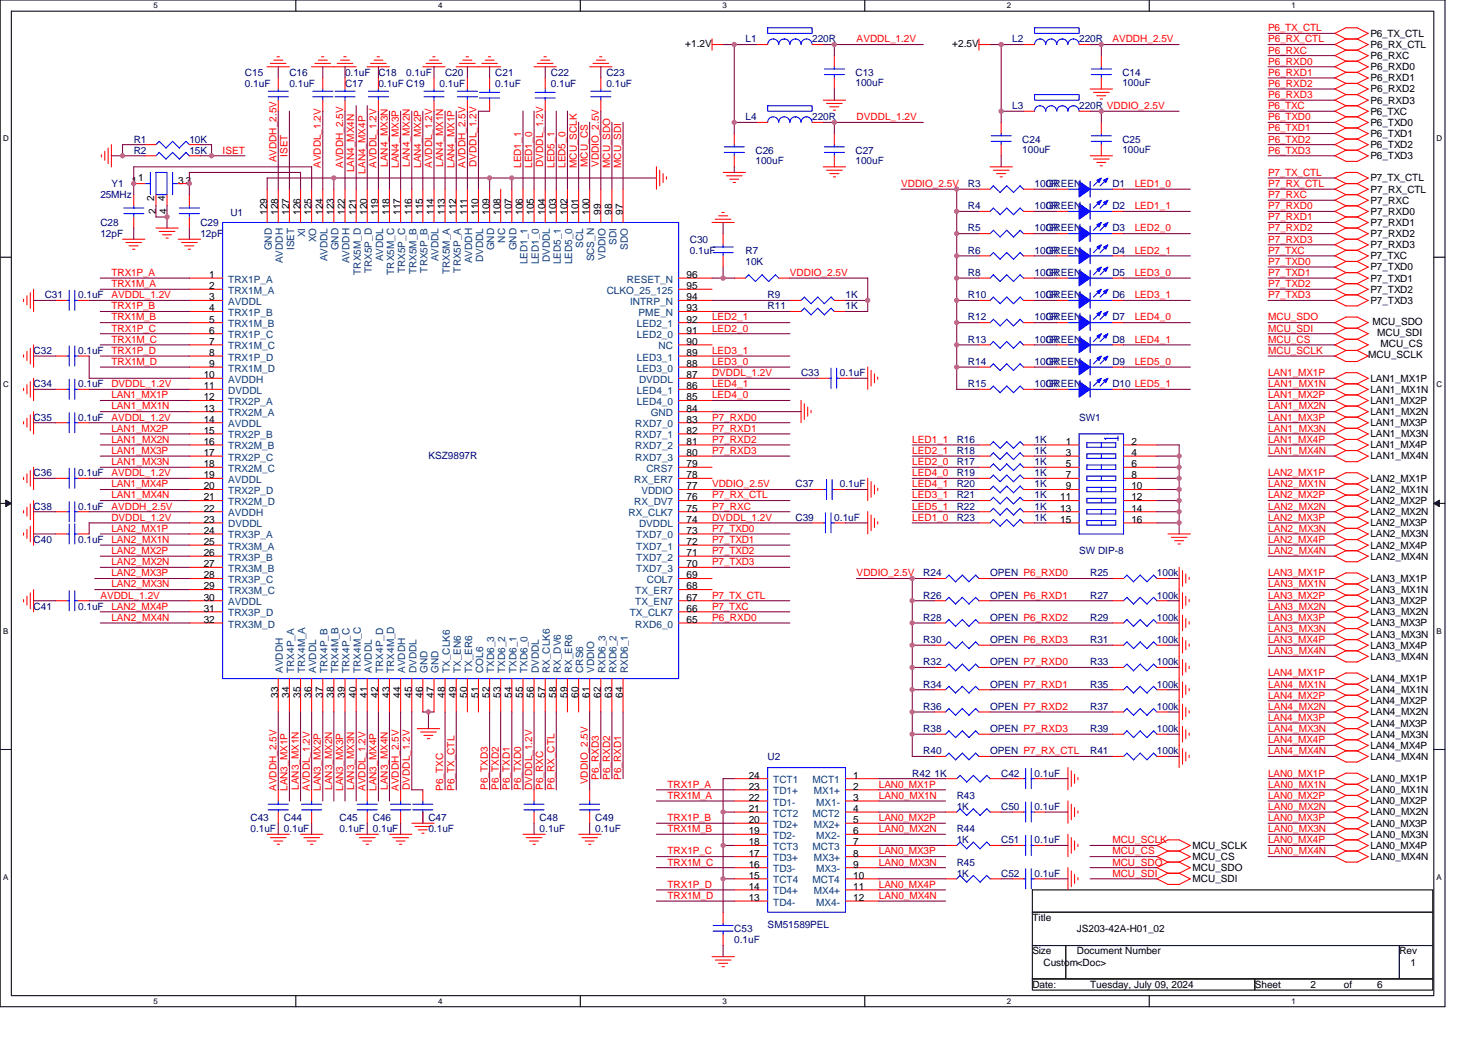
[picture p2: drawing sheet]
<svg xmlns="http://www.w3.org/2000/svg" width="297mm" height="210mm" viewBox="0 0 297 210" stroke-linecap="round" stroke-linejoin="round" font-family="sans-serif">
<defs><g id="words">
<g font-size="2">
<text x="137.7" y="9.4">+1.2V</text>
<text x="191.4" y="9.4">+2.5V</text>
<text x="275.4" y="9.6">P6_RX_CTL</text>
<text x="275.4" y="11.9">P6_RXC</text>
<text x="275.4" y="7.4">P6_TX_CTL</text>
<text x="275.4" y="14.1">P6_RXD0</text>
<text x="275.4" y="16.3">P6_RXD1</text>
<text x="275.4" y="18.6">P6_RXD2</text>
<text x="275.4" y="20.8">P6_RXD3</text>
<text x="275.4" y="23.1">P6_TXC</text>
<text x="275.4" y="25.3">P6_TXD0</text>
<text x="275.4" y="27.5">P6_TXD1</text>
<text x="275.4" y="29.7">P6_TXD2</text>
<text x="275.4" y="32">P6_TXD3</text>
<text x="26.4" y="36.9">11</text>
<text x="31" y="40.5" transform="rotate(-90 31 40.5)">2</text>
<text x="33.2" y="40.5" transform="rotate(-90 33.2 40.5)">4</text>
<text x="35.8" y="36.9">3</text>
<text x="37.4" y="36.9">3</text>
<text x="275.4" y="38.7">P7_RX_CTL</text>
<text x="275.4" y="40.9">P7_RXC</text>
<text x="275.4" y="36.4">P7_TX_CTL</text>
<text x="31.3" y="43" transform="rotate(-90 31.3 43)">2</text>
<text x="33.5" y="43" transform="rotate(-90 33.5 43)">4</text>
<text x="53.7" y="43.1" transform="rotate(-90 53.7 43.1)">129</text>
<text x="55.9" y="43.1" transform="rotate(-90 55.9 43.1)">128</text>
<text x="58.1" y="43.1" transform="rotate(-90 58.1 43.1)">127</text>
<text x="60.4" y="43.1" transform="rotate(-90 60.4 43.1)">126</text>
<text x="62.6" y="43.1" transform="rotate(-90 62.6 43.1)">125</text>
<text x="64.9" y="43.1" transform="rotate(-90 64.9 43.1)">124</text>
<text x="67.1" y="43.1" transform="rotate(-90 67.1 43.1)">123</text>
<text x="69.3" y="43.1" transform="rotate(-90 69.3 43.1)">122</text>
<text x="71.6" y="43.1" transform="rotate(-90 71.6 43.1)">121</text>
<text x="73.8" y="43.1" transform="rotate(-90 73.8 43.1)">120</text>
<text x="76" y="43.1" transform="rotate(-90 76 43.1)">119</text>
<text x="78.2" y="43.1" transform="rotate(-90 78.2 43.1)">118</text>
<text x="80.5" y="43.1" transform="rotate(-90 80.5 43.1)">117</text>
<text x="82.7" y="43.1" transform="rotate(-90 82.7 43.1)">116</text>
<text x="85" y="43.1" transform="rotate(-90 85 43.1)">115</text>
<text x="87.2" y="43.1" transform="rotate(-90 87.2 43.1)">114</text>
<text x="89.4" y="43.1" transform="rotate(-90 89.4 43.1)">113</text>
<text x="91.7" y="43.1" transform="rotate(-90 91.7 43.1)">112</text>
<text x="93.9" y="43.1" transform="rotate(-90 93.9 43.1)">111</text>
<text x="96.1" y="43.1" transform="rotate(-90 96.1 43.1)">110</text>
<text x="98.4" y="43.1" transform="rotate(-90 98.4 43.1)">109</text>
<text x="100.6" y="43.1" transform="rotate(-90 100.6 43.1)">108</text>
<text x="102.8" y="43.1" transform="rotate(-90 102.8 43.1)">107</text>
<text x="105.1" y="43.1" transform="rotate(-90 105.1 43.1)">106</text>
<text x="107.3" y="43.1" transform="rotate(-90 107.3 43.1)">105</text>
<text x="109.6" y="43.1" transform="rotate(-90 109.6 43.1)">104</text>
<text x="111.8" y="43.1" transform="rotate(-90 111.8 43.1)">103</text>
<text x="114" y="43.1" transform="rotate(-90 114 43.1)">102</text>
<text x="116.3" y="43.1" transform="rotate(-90 116.3 43.1)">101</text>
<text x="118.5" y="43.1" transform="rotate(-90 118.5 43.1)">100</text>
<text x="120.7" y="43.1" transform="rotate(-90 120.7 43.1)">99</text>
<text x="123" y="43.1" transform="rotate(-90 123 43.1)">98</text>
<text x="125.2" y="43.1" transform="rotate(-90 125.2 43.1)">97</text>
<text x="275.4" y="43.2">P7_RXD0</text>
<text x="275.4" y="45.4">P7_RXD1</text>
<text x="275.4" y="47.6">P7_RXD2</text>
<text x="275.4" y="49.9">P7_RXD3</text>
<text x="275.4" y="52.1">P7_TXC</text>
<text x="42.1" y="55.9">1</text>
<text x="42.1" y="58.1">2</text>
<text x="138" y="58.1">95</text>
<text x="138" y="55.9">96</text>
<text x="275.4" y="54.3">P7_TXD0</text>
<text x="275.4" y="56.6">P7_TXD1</text>
<text x="275.4" y="58.8">P7_TXD2</text>
<text x="42.1" y="60.3">3</text>
<text x="42.1" y="62.6">4</text>
<text x="42.1" y="64.8">5</text>
<text x="138" y="64.8">92</text>
<text x="138" y="62.6">93</text>
<text x="138" y="60.3">94</text>
<text x="275.4" y="61">P7_TXD3</text>
<text x="275.9" y="65.3">MCU_SDO</text>
<text x="42.1" y="67">6</text>
<text x="42.1" y="69.3">7</text>
<text x="42.1" y="71.5">8</text>
<text x="138" y="71.5">89</text>
<text x="138" y="69.3">90</text>
<text x="138" y="67">91</text>
<text x="275" y="72">MCU_SCLK</text>
<text x="276.8" y="67.5">MCU_SDI</text>
<text x="277.4" y="69.8">MCU_CS</text>
<text x="40.9" y="76">10</text>
<text x="42.1" y="73.7">9</text>
<text x="138" y="76">87</text>
<text x="138" y="73.7">88</text>
<text x="275.4" y="76.7">LAN1_MX1P</text>
<text x="40.9" y="78.2">11</text>
<text x="40.9" y="80.5">12</text>
<text x="40.9" y="82.7">13</text>
<text x="138" y="82.7">84</text>
<text x="138" y="80.5">85</text>
<text x="138" y="78.2">86</text>
<text x="275.4" y="78.9">LAN1_MX1N</text>
<text x="275.4" y="81.2">LAN1_MX2P</text>
<text x="275.4" y="83.4">LAN1_MX2N</text>
<text x="40.9" y="84.9">14</text>
<text x="40.9" y="87.2">15</text>
<text x="40.9" y="89.4">16</text>
<text x="138" y="89.4">81</text>
<text x="138" y="87.2">82</text>
<text x="138" y="84.9">83</text>
<text x="214.2" y="89.4">1</text>
<text x="227.4" y="89.4">2</text>
<text x="275.4" y="85.6">LAN1_MX3P</text>
<text x="275.4" y="87.9">LAN1_MX3N</text>
<text x="40.9" y="91.6">17</text>
<text x="40.9" y="93.9">18</text>
<text x="138" y="93.9">79</text>
<text x="138" y="91.6">80</text>
<text x="214.2" y="91.6">3</text>
<text x="214.2" y="93.9">5</text>
<text x="227.4" y="91.6">4</text>
<text x="227.4" y="93.9">6</text>
<text x="275.4" y="90.1">LAN1_MX4P</text>
<text x="275.4" y="92.3">LAN1_MX4N</text>
<text x="40.9" y="96.1">19</text>
<text x="40.9" y="98.3">20</text>
<text x="40.9" y="100.6">21</text>
<text x="138" y="100.6">76</text>
<text x="138" y="98.3">77</text>
<text x="138" y="96.1">78</text>
<text x="213.1" y="100.6">11</text>
<text x="214.2" y="96.1">7</text>
<text x="214.2" y="98.3">9</text>
<text x="227.4" y="96.1">8</text>
<text x="227.4" y="100.6">12</text>
<text x="227.4" y="98.3">10</text>
<text x="275.4" y="96.8">LAN2_MX1P</text>
<text x="275.4" y="99">LAN2_MX1N</text>
<text x="275.4" y="101.3">LAN2_MX2P</text>
<text x="40.9" y="102.8">22</text>
<text x="40.9" y="105.1">23</text>
<text x="40.9" y="107.3">24</text>
<text x="138" y="107.3">73</text>
<text x="138" y="105.1">74</text>
<text x="138" y="102.8">75</text>
<text x="213.1" y="105.1">15</text>
<text x="213.1" y="102.8">13</text>
<text x="227.4" y="105.1">16</text>
<text x="227.4" y="102.8">14</text>
<text x="275.4" y="103.5">LAN2_MX2N</text>
<text x="275.4" y="105.7">LAN2_MX3P</text>
<text x="275.4" y="108">LAN2_MX3N</text>
<text x="40.9" y="109.5">25</text>
<text x="40.9" y="111.7">26</text>
<text x="40.9" y="114">27</text>
<text x="138" y="114">70</text>
<text x="138" y="111.7">71</text>
<text x="138" y="109.5">72</text>
<text x="275.4" y="110.2">LAN2_MX4P</text>
<text x="275.4" y="112.5">LAN2_MX4N</text>
<text x="40.9" y="116.2">28</text>
<text x="40.9" y="118.4">29</text>
<text x="138" y="118.4">68</text>
<text x="138" y="116.2">69</text>
<text x="275.4" y="116.9">LAN3_MX1P</text>
<text x="275.4" y="119.1">LAN3_MX1N</text>
<text x="40.9" y="120.7">30</text>
<text x="40.9" y="122.9">31</text>
<text x="40.9" y="125.2">32</text>
<text x="138" y="125.2">65</text>
<text x="138" y="122.9">66</text>
<text x="138" y="120.7">67</text>
<text x="275.4" y="121.4">LAN3_MX2P</text>
<text x="275.4" y="123.6">LAN3_MX2N</text>
<text x="275.4" y="125.9">LAN3_MX3P</text>
<text x="275.4" y="128.1">LAN3_MX3N</text>
<text x="275.4" y="130.3">LAN3_MX4P</text>
<text x="275.4" y="132.6">LAN3_MX4N</text>
<text x="275.4" y="137">LAN4_MX1P</text>
<text x="55.9" y="140.3" transform="rotate(-90 55.9 140.3)">33</text>
<text x="58.1" y="140.3" transform="rotate(-90 58.1 140.3)">34</text>
<text x="60.4" y="140.3" transform="rotate(-90 60.4 140.3)">35</text>
<text x="62.6" y="140.3" transform="rotate(-90 62.6 140.3)">36</text>
<text x="64.9" y="140.3" transform="rotate(-90 64.9 140.3)">37</text>
<text x="67.1" y="140.3" transform="rotate(-90 67.1 140.3)">38</text>
<text x="69.3" y="140.3" transform="rotate(-90 69.3 140.3)">39</text>
<text x="71.6" y="140.3" transform="rotate(-90 71.6 140.3)">40</text>
<text x="73.8" y="140.3" transform="rotate(-90 73.8 140.3)">41</text>
<text x="76" y="140.3" transform="rotate(-90 76 140.3)">42</text>
<text x="78.2" y="140.3" transform="rotate(-90 78.2 140.3)">43</text>
<text x="80.5" y="140.3" transform="rotate(-90 80.5 140.3)">44</text>
<text x="82.7" y="140.3" transform="rotate(-90 82.7 140.3)">45</text>
<text x="85" y="140.3" transform="rotate(-90 85 140.3)">46</text>
<text x="87.2" y="140.3" transform="rotate(-90 87.2 140.3)">47</text>
<text x="89.4" y="140.3" transform="rotate(-90 89.4 140.3)">48</text>
<text x="91.7" y="140.3" transform="rotate(-90 91.7 140.3)">49</text>
<text x="93.9" y="140.3" transform="rotate(-90 93.9 140.3)">50</text>
<text x="96.1" y="140.3" transform="rotate(-90 96.1 140.3)">51</text>
<text x="98.4" y="140.3" transform="rotate(-90 98.4 140.3)">52</text>
<text x="100.6" y="140.3" transform="rotate(-90 100.6 140.3)">53</text>
<text x="102.8" y="140.3" transform="rotate(-90 102.8 140.3)">54</text>
<text x="105.1" y="140.3" transform="rotate(-90 105.1 140.3)">55</text>
<text x="107.3" y="140.3" transform="rotate(-90 107.3 140.3)">56</text>
<text x="109.6" y="140.3" transform="rotate(-90 109.6 140.3)">57</text>
<text x="111.8" y="140.3" transform="rotate(-90 111.8 140.3)">58</text>
<text x="114" y="140.3" transform="rotate(-90 114 140.3)">59</text>
<text x="116.3" y="140.3" transform="rotate(-90 116.3 140.3)">60</text>
<text x="118.5" y="140.3" transform="rotate(-90 118.5 140.3)">61</text>
<text x="120.7" y="140.3" transform="rotate(-90 120.7 140.3)">62</text>
<text x="123" y="140.3" transform="rotate(-90 123 140.3)">63</text>
<text x="125.2" y="140.3" transform="rotate(-90 125.2 140.3)">64</text>
<text x="275.4" y="139.3">LAN4_MX1N</text>
<text x="275.4" y="141.5">LAN4_MX2P</text>
<text x="275.4" y="143.7">LAN4_MX2N</text>
<text x="275.4" y="146">LAN4_MX3P</text>
<text x="275.4" y="148.2">LAN4_MX3N</text>
<text x="275.4" y="150.5">LAN4_MX4P</text>
<text x="275.4" y="152.7">LAN4_MX4N</text>
<text x="150.5" y="160.9">22</text>
<text x="150.5" y="158.7">23</text>
<text x="150.5" y="156.4">24</text>
<text x="171.5" y="156.4">1</text>
<text x="171.5" y="158.7">2</text>
<text x="171.5" y="160.9">3</text>
<text x="275.4" y="157.2">LAN0_MX1P</text>
<text x="275.4" y="159.4">LAN0_MX1N</text>
<text x="275.4" y="161.6">LAN0_MX2P</text>
<text x="150.5" y="167.6">19</text>
<text x="150.5" y="165.4">20</text>
<text x="150.5" y="163.2">21</text>
<text x="171.5" y="163.2">4</text>
<text x="171.5" y="165.4">5</text>
<text x="171.5" y="167.6">6</text>
<text x="275.4" y="163.9">LAN0_MX2N</text>
<text x="275.4" y="166.1">LAN0_MX3P</text>
<text x="150.5" y="172.1">17</text>
<text x="150.5" y="169.9">18</text>
<text x="171.5" y="169.9">7</text>
<text x="171.5" y="172.1">8</text>
<text x="239.7" y="172.8">MCU_CS</text>
<text x="239.7" y="170.6">MCU_SCLK</text>
<text x="275.4" y="168.3">LAN0_MX3N</text>
<text x="275.4" y="170.6">LAN0_MX4P</text>
<text x="275.4" y="172.8">LAN0_MX4N</text>
<text x="150.5" y="178.8">14</text>
<text x="150.5" y="176.6">15</text>
<text x="150.5" y="174.3">16</text>
<text x="171.5" y="174.3">9</text>
<text x="171.5" y="176.6">10</text>
<text x="171.5" y="178.8">11</text>
<text x="239.7" y="177.3">MCU_SDI</text>
<text x="239.7" y="175">MCU_SDO</text>
<text x="150.5" y="181">13</text>
<text x="171.5" y="181">12</text>
<text x="207.5" y="185.1">Title</text>
<text x="207.5" y="191.8">Size</text>
<text x="216.4" y="191.8">Document Number</text>
<text x="216.4" y="187.3">JS203-42A-H01_02</text>
<text x="281.2" y="191.8">Rev</text>
<text x="209.7" y="194">Custom&lt;Doc&gt;</text>
<text x="283.5" y="194">1</text>
<text x="207.5" y="198.5">Date:</text>
<text x="219.1" y="198.5">Tuesday, July 09, 2024</text>
<text x="252.2" y="198.5">Sheet</text>
<text x="263.4" y="198.5">2</text>
<text x="270.1" y="198.5">of</text>
<text x="276.8" y="198.5">6</text>
</g>
<g font-size="2" fill="#000080">
<text x="149.8" y="8.5">L1</text>
<text x="163.2" y="8.5">220R</text>
<text x="203.5" y="8.5">L2</text>
<text x="216.9" y="8.5">220R</text>
<text x="49.2" y="15.2">C15</text>
<text x="49.2" y="17.5">0.1uF</text>
<text x="58.2" y="15.2">C16</text>
<text x="58.2" y="17.5">0.1uF</text>
<text x="69.3" y="17.5">C17</text>
<text x="69.3" y="15.2">0.1uF</text>
<text x="76" y="15.2">C18</text>
<text x="76" y="17.5">0.1uF C19</text>
<text x="81.6" y="15.2">0.1uF</text>
<text x="88.3" y="17.5">0.1uF</text>
<text x="89.4" y="15.2">C20</text>
<text x="99.5" y="15.2">C21</text>
<text x="99.5" y="17.5">0.1uF</text>
<text x="110.7" y="15.2">C22</text>
<text x="110.7" y="17.5">0.1uF</text>
<text x="121.9" y="15.2">C23</text>
<text x="121.9" y="17.5">0.1uF</text>
<text x="171.9" y="15.2">C13</text>
<text x="171.9" y="17.2">100uF</text>
<text x="225.6" y="15.2">C14</text>
<text x="225.6" y="17.2">100uF</text>
<text x="203.5" y="21.9">L3</text>
<text x="216.9" y="21.9">220R VDDIO_2.5V</text>
<text x="26.9" y="28.6">R1</text>
<text x="38.1" y="28.6">10K</text>
<text x="149.8" y="24.2">L4</text>
<text x="163.2" y="24.2">220R</text>
<text x="205.5" y="28.6">C24</text>
<text x="225.6" y="28.6">C25</text>
<text x="26.9" y="30.9">R2</text>
<text x="38.1" y="30.9">15K</text>
<text x="151.8" y="30.9">C26</text>
<text x="151.8" y="32.9">100uF</text>
<text x="171.9" y="30.9">C27</text>
<text x="171.9" y="32.9">100uF</text>
<text x="205.5" y="30.6">100uF</text>
<text x="225.6" y="30.6">100uF</text>
<text x="20.2" y="39.8">25MHz</text>
<text x="22.4" y="37.6">Y1</text>
<text x="194.5" y="37.6">R3</text>
<text x="207.9" y="37.6">100R</text>
<text x="210.2" y="37.6">GREEN</text>
<text x="223.6" y="37.6">D1</text>
<text x="20.2" y="45.4">C28</text>
<text x="20.2" y="47.6">12pF</text>
<text x="40.3" y="45.4">C29</text>
<text x="40.3" y="47.6">12pF</text>
<text x="46.3" y="43.4">U1</text>
<text x="194.5" y="42">R4</text>
<text x="194.5" y="46.5">R5</text>
<text x="207.9" y="42">100R</text>
<text x="207.9" y="46.5">100R</text>
<text x="210.2" y="42">GREEN</text>
<text x="210.2" y="46.5">GREEN</text>
<text x="223.6" y="42">D2</text>
<text x="223.6" y="46.5">D3</text>
<text x="138.6" y="48.7">C30</text>
<text x="138.6" y="51">0.1uF</text>
<text x="149.8" y="51">R7</text>
<text x="149.8" y="53.2">10K</text>
<text x="194.5" y="51">R6</text>
<text x="207.9" y="51">100R</text>
<text x="210.2" y="51">GREEN</text>
<text x="223.6" y="51">D4</text>
<text x="9" y="59.9">C31</text>
<text x="15.7" y="59.9">0.1uF</text>
<text x="154.3" y="59.9">R9</text>
<text x="169.9" y="59.9">1K</text>
<text x="194.5" y="55.5">R8</text>
<text x="194.5" y="59.9">R10</text>
<text x="207.9" y="59.9">100R</text>
<text x="207.9" y="55.5">100R</text>
<text x="210.2" y="55.5">GREEN</text>
<text x="210.2" y="59.9">GREEN</text>
<text x="223.6" y="55.5">D5</text>
<text x="223.6" y="59.9">D6</text>
<text x="154.3" y="62.2">R11</text>
<text x="169.9" y="62.2">1K</text>
<text x="194.5" y="64.4">R12</text>
<text x="207.9" y="64.4">100R</text>
<text x="210.2" y="64.4">GREEN</text>
<text x="223.6" y="64.4">D7</text>
<text x="6.7" y="71.1">C32</text>
<text x="15.7" y="71.1">0.1uF</text>
<text x="194.5" y="68.9">R13</text>
<text x="207.9" y="68.9">100R</text>
<text x="210.2" y="68.9">GREEN</text>
<text x="223.6" y="68.9">D8</text>
<text x="6.7" y="77.8">C34</text>
<text x="15.7" y="77.8">0.1uF</text>
<text x="161" y="75.6">C33</text>
<text x="168.8" y="75.6">0.1uF</text>
<text x="194.5" y="73.3">R14</text>
<text x="194.5" y="77.8">R15</text>
<text x="207.9" y="73.3">100R</text>
<text x="207.9" y="77.8">100R</text>
<text x="210.2" y="77.8">GREEN</text>
<text x="210.2" y="73.3">GREEN</text>
<text x="223.6" y="77.8">D10 LED5_1</text>
<text x="223.6" y="73.3">D9</text>
<text x="6.7" y="84.5">C35</text>
<text x="15.7" y="84.5">0.1uF</text>
<text x="192.3" y="89">R16</text>
<text x="207.9" y="89">1K</text>
<text x="216.9" y="84.5">SW1</text>
<text x="6.7" y="95.7">C36</text>
<text x="15.7" y="95.7">0.1uF</text>
<text x="86.1" y="92.3">KSZ9897R</text>
<text x="192.3" y="93.5">R17</text>
<text x="192.3" y="91.2">R18</text>
<text x="192.3" y="95.7">R19</text>
<text x="207.9" y="93.5">1K</text>
<text x="207.9" y="91.2">1K</text>
<text x="207.9" y="95.7">1K</text>
<text x="159.9" y="97.9">C37</text>
<text x="168.8" y="97.9">0.1uF</text>
<text x="192.3" y="100.2">R21</text>
<text x="192.3" y="97.9">R20</text>
<text x="207.9" y="100.2">1K</text>
<text x="207.9" y="97.9">1K</text>
<text x="6.7" y="102.4">C38</text>
<text x="15.7" y="102.4">0.1uF</text>
<text x="159.9" y="104.6">C39</text>
<text x="167.7" y="104.6">0.1uF</text>
<text x="192.3" y="104.6">R23</text>
<text x="192.3" y="102.4">R22</text>
<text x="207.9" y="104.6">1K</text>
<text x="207.9" y="102.4">1K</text>
<text x="6.7" y="109.1">C40</text>
<text x="15.7" y="109.1">0.1uF</text>
<text x="216.9" y="111.3">SW DIP-8</text>
<text x="185.6" y="115.8">R24</text>
<text x="199" y="115.8">OPEN P6_RXD0</text>
<text x="219.1" y="115.8">R25</text>
<text x="232.5" y="115.8">100k</text>
<text x="6.7" y="122.5">C41</text>
<text x="15.7" y="122.5">0.1uF</text>
<text x="185.6" y="120.3">R26</text>
<text x="185.6" y="124.7">R28</text>
<text x="199" y="120.3">OPEN P6_RXD1</text>
<text x="199" y="124.7">OPEN P6_RXD2</text>
<text x="219.1" y="120.3">R27</text>
<text x="219.1" y="124.7">R29</text>
<text x="232.5" y="120.3">100k</text>
<text x="232.5" y="124.7">100k</text>
<text x="185.6" y="129.2">R30</text>
<text x="199" y="129.2">OPEN P6_RXD3</text>
<text x="219.1" y="129.2">R31</text>
<text x="232.5" y="129.2">100k</text>
<text x="185.6" y="133.7">R32</text>
<text x="199" y="133.7">OPEN P7_RXD0</text>
<text x="219.1" y="133.7">R33</text>
<text x="232.5" y="133.7">100k</text>
<text x="185.6" y="142.6">R36</text>
<text x="185.6" y="138.2">R34</text>
<text x="199" y="142.6">OPEN P7_RXD2</text>
<text x="199" y="138.2">OPEN P7_RXD1</text>
<text x="219.1" y="138.2">R35</text>
<text x="219.1" y="142.6">R37</text>
<text x="232.5" y="138.2">100k</text>
<text x="232.5" y="142.6">100k</text>
<text x="185.6" y="147.1">R38</text>
<text x="199" y="147.1">OPEN P7_RXD3</text>
<text x="219.1" y="147.1">R39</text>
<text x="232.5" y="147.1">100k</text>
<text x="154.3" y="152.7">U2</text>
<text x="185.6" y="151.6">R40</text>
<text x="199" y="151.6">OPEN P7_RX_CTL</text>
<text x="219.1" y="151.6">R41</text>
<text x="232.5" y="151.6">100k</text>
<text x="183.3" y="156">R42 1K</text>
<text x="192.3" y="160.5">R43</text>
<text x="201.2" y="156">C42</text>
<text x="207.9" y="156">0.1uF</text>
<text x="50.3" y="165">C43</text>
<text x="50.3" y="167.2">0.1uF</text>
<text x="57" y="165">C44</text>
<text x="57" y="167.2">0.1uF</text>
<text x="68.2" y="165">C45</text>
<text x="68.2" y="167.2">0.1uF</text>
<text x="74.9" y="165">C46</text>
<text x="74.9" y="167.2">0.1uF</text>
<text x="86.1" y="165">C47</text>
<text x="86.1" y="167.2">0.1uF</text>
<text x="108.5" y="165">C48</text>
<text x="108.5" y="167.2">0.1uF</text>
<text x="119.6" y="165">C49</text>
<text x="119.6" y="167.2">0.1uF</text>
<text x="192.3" y="167.2">R44</text>
<text x="192.3" y="162.8">1K</text>
<text x="201.2" y="162.8">C50</text>
<text x="207.9" y="162.8">0.1uF</text>
<text x="192.3" y="169.4">1K</text>
<text x="192.3" y="173.9">R45</text>
<text x="201.2" y="169.4">C51</text>
<text x="207.9" y="169.4">0.1uF</text>
<text x="192.3" y="176.1">1K</text>
<text x="201.2" y="176.1">C52</text>
<text x="207.9" y="176.1">0.1uF</text>
<text x="147.6" y="187.3">C53</text>
<text x="147.6" y="189.6">0.1uF</text>
<text x="154.3" y="186.4">SM51589PEL</text>
</g>
<g font-size="2" fill="#f00">
<text x="172.2" y="8.5">AVDDL_1.2V</text>
<text x="223.6" y="8.5">AVDDH_2.5V</text>
<text x="254.9" y="10.8">P6_RXC</text>
<text x="254.9" y="8.5">P6_RX_CTL</text>
<text x="254.9" y="6.3">P6_TX_CTL</text>
<text x="254.9" y="13">P6_RXD0</text>
<text x="254.9" y="15.2">P6_RXD1</text>
<text x="254.9" y="17.5">P6_RXD2</text>
<text x="254.9" y="19.7">P6_RXD3</text>
<text x="254.9" y="21.9">P6_TXC</text>
<text x="172.2" y="24.2">DVDDL_1.2V</text>
<text x="254.9" y="24.2">P6_TXD0</text>
<text x="254.9" y="26.4">P6_TXD1</text>
<text x="254.9" y="28.6">P6_TXD2</text>
<text x="44.7" y="30.9">ISET</text>
<text x="55.6" y="32.6" transform="rotate(-90 55.6 32.6)">AVDDH_2.5V</text>
<text x="57.8" y="31.5" transform="rotate(-90 57.8 31.5)">ISET</text>
<text x="64.5" y="33.8" transform="rotate(-90 64.5 33.8)">AVDDL_1.2V</text>
<text x="69" y="33.8" transform="rotate(-90 69 33.8)">AVDDH_2.5V</text>
<text x="71.2" y="34.6" transform="rotate(-90 71.2 34.6)">LAN4_MX4N</text>
<text x="73.4" y="34.9" transform="rotate(-90 73.4 34.9)">LAN4_MX4P</text>
<text x="75.7" y="33.8" transform="rotate(-90 75.7 33.8)">AVDDL_1.2V</text>
<text x="77.9" y="33.5" transform="rotate(-90 77.9 33.5)">LAN4_MX3N</text>
<text x="80.1" y="33.8" transform="rotate(-90 80.1 33.8)">LAN4_MX3P</text>
<text x="82.4" y="33.5" transform="rotate(-90 82.4 33.5)">LAN4_MX2N</text>
<text x="84.6" y="33.8" transform="rotate(-90 84.6 33.8)">LAN4_MX2P</text>
<text x="86.8" y="33.8" transform="rotate(-90 86.8 33.8)">AVDDL_1.2V</text>
<text x="89.1" y="33.5" transform="rotate(-90 89.1 33.5)">LAN4_MX1N</text>
<text x="91.3" y="33.8" transform="rotate(-90 91.3 33.8)">LAN4_MX1P</text>
<text x="93.6" y="33.8" transform="rotate(-90 93.6 33.8)">AVDDH_2.5V</text>
<text x="95.8" y="33.5" transform="rotate(-90 95.8 33.5)">DVDDL_1.2V</text>
<text x="104.7" y="33.8" transform="rotate(-90 104.7 33.8)">LED1_1</text>
<text x="107" y="33.8" transform="rotate(-90 107 33.8)">LED1_0</text>
<text x="109.2" y="33.5" transform="rotate(-90 109.2 33.5)">DVDDL_1.2V</text>
<text x="111.4" y="33.8" transform="rotate(-90 111.4 33.8)">LED5_1</text>
<text x="113.7" y="33.8" transform="rotate(-90 113.7 33.8)">LED5_0</text>
<text x="115.9" y="33.8" transform="rotate(-90 115.9 33.8)">MCU_SCLK</text>
<text x="118.1" y="33.5" transform="rotate(-90 118.1 33.5)">MCU_CS</text>
<text x="120.4" y="33.5" transform="rotate(-90 120.4 33.5)">VDDIO_2.5V</text>
<text x="122.6" y="33.8" transform="rotate(-90 122.6 33.8)">MCU_SDO</text>
<text x="124.8" y="33.8" transform="rotate(-90 124.8 33.8)">MCU_SDI</text>
<text x="254.9" y="30.9">P6_TXD3</text>
<text x="254.9" y="35.3">P7_TX_CTL</text>
<text x="181.1" y="37.6">VDDIO_2.5V</text>
<text x="228" y="37.6">LED1_0</text>
<text x="254.9" y="37.6">P7_RX_CTL</text>
<text x="254.9" y="39.8">P7_RXC</text>
<text x="228" y="42">LED1_1</text>
<text x="228" y="46.5">LED2_0</text>
<text x="254.9" y="42">P7_RXD0</text>
<text x="254.9" y="44.3">P7_RXD1</text>
<text x="254.9" y="46.5">P7_RXD2</text>
<text x="228" y="51">LED2_1</text>
<text x="254.9" y="48.7">P7_RXD3</text>
<text x="254.9" y="51">P7_TXC</text>
<text x="254.9" y="53.2">P7_TXD0</text>
<text x="22.4" y="55.5">TRX1P_A</text>
<text x="22.4" y="57.7">TRX1M_A</text>
<text x="22.4" y="59.9">AVDDL_1.2V</text>
<text x="158.7" y="55.5">VDDIO_2.5V</text>
<text x="228" y="55.5">LED3_0</text>
<text x="228" y="59.9">LED3_1</text>
<text x="254.9" y="55.5">P7_TXD1</text>
<text x="254.9" y="57.7">P7_TXD2</text>
<text x="254.9" y="59.9">P7_TXD3</text>
<text x="22.4" y="62.2">TRX1P_B</text>
<text x="22.4" y="64.4">TRX1M_B</text>
<text x="143.1" y="64.4">LED2_1</text>
<text x="228" y="64.4">LED4_0</text>
<text x="254.9" y="64.4">MCU_SDO</text>
<text x="22.4" y="66.6">TRX1P_C</text>
<text x="22.4" y="68.9">TRX1M_C</text>
<text x="22.4" y="71.1">TRX1P_D</text>
<text x="143.1" y="71.1">LED3_1</text>
<text x="143.1" y="66.6">LED2_0</text>
<text x="228" y="68.9">LED4_1</text>
<text x="254.9" y="66.6">MCU_SDI</text>
<text x="254.9" y="68.9">MCU_CS</text>
<text x="254.9" y="71.1">MCU_SCLK</text>
<text x="22.4" y="73.3">TRX1M_D</text>
<text x="22.4" y="77.8">DVDDL_1.2V</text>
<text x="143.1" y="75.6">DVDDL_1.2V</text>
<text x="143.1" y="77.8">LED4_1</text>
<text x="143.1" y="73.3">LED3_0</text>
<text x="228" y="73.3">LED5_0</text>
<text x="254.9" y="75.6">LAN1_MX1P</text>
<text x="254.9" y="77.8">LAN1_MX1N</text>
<text x="22.4" y="80">LAN1_MX1P</text>
<text x="22.4" y="82.3">LAN1_MX1N</text>
<text x="143.1" y="80">LED4_0</text>
<text x="254.9" y="80">LAN1_MX2P</text>
<text x="254.9" y="82.3">LAN1_MX2N</text>
<text x="22.4" y="84.5">AVDDL_1.2V</text>
<text x="22.4" y="86.7">LAN1_MX2P</text>
<text x="22.4" y="89">LAN1_MX2N</text>
<text x="143.1" y="84.5">P7_RXD0</text>
<text x="143.1" y="86.7">P7_RXD1</text>
<text x="143.1" y="89">P7_RXD2</text>
<text x="183.3" y="89">LED1_1</text>
<text x="254.9" y="84.5">LAN1_MX3P</text>
<text x="254.9" y="86.7">LAN1_MX3N</text>
<text x="254.9" y="89">LAN1_MX4P</text>
<text x="22.4" y="91.2">LAN1_MX3P</text>
<text x="22.4" y="93.5">LAN1_MX3N</text>
<text x="22.4" y="95.7">AVDDL_1.2V</text>
<text x="143.1" y="91.2">P7_RXD3</text>
<text x="183.3" y="91.2">LED2_1</text>
<text x="183.3" y="93.5">LED2_0</text>
<text x="183.3" y="95.7">LED4_0</text>
<text x="254.9" y="91.2">LAN1_MX4N</text>
<text x="254.9" y="95.7">LAN2_MX1P</text>
<text x="22.4" y="97.9">LAN1_MX4P</text>
<text x="22.4" y="100.2">LAN1_MX4N</text>
<text x="143.1" y="97.9">VDDIO_2.5V</text>
<text x="143.1" y="100.2">P7_RX_CTL</text>
<text x="183.3" y="97.9">LED4_1</text>
<text x="183.3" y="100.2">LED3_1</text>
<text x="254.9" y="97.9">LAN2_MX1N</text>
<text x="254.9" y="100.2">LAN2_MX2P</text>
<text x="22.4" y="102.4">AVDDH_2.5V</text>
<text x="22.4" y="104.6">DVDDL_1.2V</text>
<text x="22.4" y="106.9">LAN2_MX1P</text>
<text x="143.1" y="104.6">DVDDL_1.2V</text>
<text x="143.1" y="106.9">P7_TXD0</text>
<text x="143.1" y="102.4">P7_RXC</text>
<text x="183.3" y="102.4">LED5_1</text>
<text x="183.3" y="104.6">LED1_0</text>
<text x="254.9" y="102.4">LAN2_MX2N</text>
<text x="254.9" y="104.6">LAN2_MX3P</text>
<text x="254.9" y="106.9">LAN2_MX3N</text>
<text x="22.4" y="109.1">LAN2_MX1N</text>
<text x="22.4" y="111.3">LAN2_MX2P</text>
<text x="22.4" y="113.6">LAN2_MX2N</text>
<text x="143.1" y="109.1">P7_TXD1</text>
<text x="143.1" y="111.3">P7_TXD2</text>
<text x="143.1" y="113.6">P7_TXD3</text>
<text x="254.9" y="109.1">LAN2_MX4P</text>
<text x="254.9" y="111.3">LAN2_MX4N</text>
<text x="22.4" y="115.8">LAN2_MX3P</text>
<text x="22.4" y="118">LAN2_MX3N</text>
<text x="172.2" y="115.8">VDDIO_2.5V</text>
<text x="254.9" y="115.8">LAN3_MX1P</text>
<text x="254.9" y="118">LAN3_MX1N</text>
<text x="20.2" y="120.3">AVDDL_1.2V</text>
<text x="22.4" y="122.5">LAN2_MX4P</text>
<text x="22.4" y="124.7">LAN2_MX4N</text>
<text x="143.1" y="124.7">P6_RXD0</text>
<text x="143.1" y="122.5">P7_TXC</text>
<text x="143.1" y="120.3">P7_TX_CTL</text>
<text x="254.9" y="120.3">LAN3_MX2P</text>
<text x="254.9" y="122.5">LAN3_MX2N</text>
<text x="254.9" y="124.7">LAN3_MX3P</text>
<text x="254.9" y="127">LAN3_MX3N</text>
<text x="254.9" y="129.2">LAN3_MX4P</text>
<text x="254.9" y="131.4">LAN3_MX4N</text>
<text x="254.9" y="135.9">LAN4_MX1P</text>
<text x="254.9" y="138.2">LAN4_MX1N</text>
<text x="254.9" y="140.4">LAN4_MX2P</text>
<text x="254.9" y="142.6">LAN4_MX2N</text>
<text x="254.9" y="144.9">LAN4_MX3P</text>
<text x="254.9" y="147.1">LAN4_MX3N</text>
<text x="254.9" y="149.3">LAN4_MX4P</text>
<text x="254.9" y="151.6">LAN4_MX4N</text>
<text x="55.6" y="158.9" transform="rotate(-90 55.6 158.9)">AVDDH_2.5V</text>
<text x="57.8" y="158.9" transform="rotate(-90 57.8 158.9)">LAN3_MX1P</text>
<text x="60" y="158.7" transform="rotate(-90 60 158.7)">LAN3_MX1N</text>
<text x="62.3" y="158.9" transform="rotate(-90 62.3 158.9)">AVDDL_1.2V</text>
<text x="64.5" y="158.9" transform="rotate(-90 64.5 158.9)">LAN3_MX2P</text>
<text x="66.7" y="158.7" transform="rotate(-90 66.7 158.7)">LAN3_MX2N</text>
<text x="69" y="158.9" transform="rotate(-90 69 158.9)">LAN3_MX3P</text>
<text x="71.2" y="158.7" transform="rotate(-90 71.2 158.7)">LAN3_MX3N</text>
<text x="73.4" y="158.9" transform="rotate(-90 73.4 158.9)">AVDDL_1.2V</text>
<text x="75.7" y="158.9" transform="rotate(-90 75.7 158.9)">LAN3_MX4P</text>
<text x="77.9" y="158.7" transform="rotate(-90 77.9 158.7)">LAN3_MX4N</text>
<text x="80.1" y="158.9" transform="rotate(-90 80.1 158.9)">AVDDH_2.5V</text>
<text x="82.4" y="158.7" transform="rotate(-90 82.4 158.7)">DVDDL_1.2V</text>
<text x="89.1" y="158.9" transform="rotate(-90 89.1 158.9)">P6_TXC</text>
<text x="91.3" y="158.9" transform="rotate(-90 91.3 158.9)">P6_TX_CTL</text>
<text x="98" y="158.7" transform="rotate(-90 98 158.7)">P6_TXD3</text>
<text x="100.3" y="158.7" transform="rotate(-90 100.3 158.7)">P6_TXD2</text>
<text x="102.5" y="158.7" transform="rotate(-90 102.5 158.7)">P6_TXD1</text>
<text x="104.7" y="158.7" transform="rotate(-90 104.7 158.7)">P6_TXD0</text>
<text x="107" y="158.7" transform="rotate(-90 107 158.7)">DVDDL_1.2V</text>
<text x="109.2" y="158.7" transform="rotate(-90 109.2 158.7)">P6_RXC</text>
<text x="111.4" y="158.7" transform="rotate(-90 111.4 158.7)">P6_RX_CTL</text>
<text x="118.1" y="157.6" transform="rotate(-90 118.1 157.6)">VDDIO_2.5V</text>
<text x="120.4" y="156.7" transform="rotate(-90 120.4 156.7)">P6_RXD3</text>
<text x="122.6" y="156.7" transform="rotate(-90 122.6 156.7)">P6_RXD2</text>
<text x="124.8" y="156.7" transform="rotate(-90 124.8 156.7)">P6_RXD1</text>
<text x="134.2" y="158.3">TRX1P_A</text>
<text x="134.2" y="160.5">TRX1M_A</text>
<text x="176.6" y="160.5">LAN0_MX1N</text>
<text x="176.6" y="158.3">LAN0_MX1P</text>
<text x="254.9" y="156">LAN0_MX1P</text>
<text x="254.9" y="158.3">LAN0_MX1N</text>
<text x="254.9" y="160.5">LAN0_MX2P</text>
<text x="134.2" y="165">TRX1P_B</text>
<text x="134.2" y="167.2">TRX1M_B</text>
<text x="176.6" y="167.2">LAN0_MX2N</text>
<text x="176.6" y="165">LAN0_MX2P</text>
<text x="254.9" y="162.8">LAN0_MX2N</text>
<text x="254.9" y="165">LAN0_MX3P</text>
<text x="254.9" y="167.2">LAN0_MX3N</text>
<text x="134.2" y="171.7">TRX1P_C</text>
<text x="134.2" y="173.9">TRX1M_C</text>
<text x="176.6" y="171.7">LAN0_MX3P</text>
<text x="176.6" y="173.9">LAN0_MX3N</text>
<text x="223.6" y="173.9">MCU_SDO</text>
<text x="223.6" y="169.4">MCU_SCLK</text>
<text x="223.6" y="171.7">MCU_CS</text>
<text x="254.9" y="169.4">LAN0_MX4P</text>
<text x="254.9" y="171.7">LAN0_MX4N</text>
<text x="134.2" y="178.4">TRX1P_D</text>
<text x="176.6" y="178.4">LAN0_MX4P</text>
<text x="223.6" y="176.1">MCU_SDI</text>
<text x="134.2" y="180.6">TRX1M_D</text>
<text x="176.6" y="180.6">LAN0_MX4N</text>
</g>
<g font-size="2" fill="#004080">
<text x="61.3" y="47.7" transform="rotate(-90 61.3 47.7)">XI</text>
<text x="54.6" y="50.3" transform="rotate(-90 54.6 50.3)">GND</text>
<text x="56.8" y="52.9" transform="rotate(-90 56.8 52.9)">AVDDH</text>
<text x="59.1" y="50.3" transform="rotate(-90 59.1 50.3)">ISET</text>
<text x="63.6" y="48.7" transform="rotate(-90 63.6 48.7)">XO</text>
<text x="65.8" y="52.5" transform="rotate(-90 65.8 52.5)">AVDDL</text>
<text x="68" y="50.3" transform="rotate(-90 68 50.3)">GND</text>
<text x="70.3" y="52.9" transform="rotate(-90 70.3 52.9)">AVDDH</text>
<text x="77" y="52.5" transform="rotate(-90 77 52.5)">AVDDL</text>
<text x="88.2" y="52.5" transform="rotate(-90 88.2 52.5)">AVDDL</text>
<text x="94.9" y="52.9" transform="rotate(-90 94.9 52.9)">AVDDH</text>
<text x="97.1" y="52.7" transform="rotate(-90 97.1 52.7)">DVDDL</text>
<text x="99.3" y="50.3" transform="rotate(-90 99.3 50.3)">GND</text>
<text x="101.6" y="48.7" transform="rotate(-90 101.6 48.7)">NC</text>
<text x="103.8" y="50.3" transform="rotate(-90 103.8 50.3)">GND</text>
<text x="106" y="53.1" transform="rotate(-90 106 53.1)">LED1_1</text>
<text x="108.3" y="53.1" transform="rotate(-90 108.3 53.1)">LED1_0</text>
<text x="110.5" y="52.7" transform="rotate(-90 110.5 52.7)">DVDDL</text>
<text x="112.7" y="53.1" transform="rotate(-90 112.7 53.1)">LED5_1</text>
<text x="115" y="53.1" transform="rotate(-90 115 53.1)">LED5_0</text>
<text x="117.2" y="49.7" transform="rotate(-90 117.2 49.7)">SCL</text>
<text x="119.4" y="52.5" transform="rotate(-90 119.4 52.5)">SCS_N</text>
<text x="121.7" y="52.2" transform="rotate(-90 121.7 52.2)">VDDIO</text>
<text x="123.9" y="49.2" transform="rotate(-90 123.9 49.2)">SDI</text>
<text x="126.1" y="50.2" transform="rotate(-90 126.1 50.2)">SDO</text>
<text x="45.9" y="56.8">TRX1P_A</text>
<text x="45.9" y="59">TRX1M_A</text>
<text x="72.5" y="55.2" transform="rotate(-90 72.5 55.2)">TRX5M_D</text>
<text x="74.7" y="54.9" transform="rotate(-90 74.7 54.9)">TRX5P_D</text>
<text x="79.2" y="55.2" transform="rotate(-90 79.2 55.2)">TRX5M_C</text>
<text x="81.4" y="54.9" transform="rotate(-90 81.4 54.9)">TRX5P_C</text>
<text x="83.7" y="55.1" transform="rotate(-90 83.7 55.1)">TRX5M_B</text>
<text x="85.9" y="54.8" transform="rotate(-90 85.9 54.8)">TRX5P_B</text>
<text x="90.4" y="55.1" transform="rotate(-90 90.4 55.1)">TRX5M_A</text>
<text x="92.6" y="54.8" transform="rotate(-90 92.6 54.8)">TRX5P_A</text>
<text x="121.9" y="59">CLKO_25_125</text>
<text x="126" y="56.8">RESET_N</text>
<text x="45.9" y="61.3">AVDDL</text>
<text x="45.9" y="63.5">TRX1P_B</text>
<text x="45.9" y="65.7">TRX1M_B</text>
<text x="126.6" y="61.3">INTRP_N</text>
<text x="128" y="65.7">LED2_1</text>
<text x="128.4" y="63.5">PME_N</text>
<text x="45.9" y="68">TRX1P_C</text>
<text x="45.9" y="70.2">TRX1M_C</text>
<text x="128" y="68">LED2_0</text>
<text x="132.4" y="70.2">NC</text>
<text x="45.9" y="72.5">TRX1P_D</text>
<text x="45.9" y="74.7">TRX1M_D</text>
<text x="45.9" y="76.9">AVDDH</text>
<text x="128" y="74.7">LED3_0</text>
<text x="128" y="72.5">LED3_1</text>
<text x="128.4" y="76.9">DVDDL</text>
<text x="45.9" y="79.1">DVDDL</text>
<text x="45.9" y="81.4">TRX2P_A</text>
<text x="45.9" y="83.6">TRX2M_A</text>
<text x="128" y="81.4">LED4_0</text>
<text x="128" y="79.1">LED4_1</text>
<text x="130.8" y="83.6">GND</text>
<text x="45.9" y="85.9">AVDDL</text>
<text x="45.9" y="88.1">TRX2P_B</text>
<text x="127.7" y="88.1">RXD7_1</text>
<text x="127.7" y="85.9">RXD7_0</text>
<text x="45.9" y="90.3">TRX2M_B</text>
<text x="45.9" y="92.6">TRX2P_C</text>
<text x="45.9" y="94.8">TRX2M_C</text>
<text x="127.7" y="92.6">RXD7_3</text>
<text x="127.7" y="90.3">RXD7_2</text>
<text x="129.9" y="94.8">CRS7</text>
<text x="45.9" y="97">AVDDL</text>
<text x="45.9" y="99.3">TRX2P_D</text>
<text x="45.9" y="101.5">TRX2M_D</text>
<text x="127.5" y="101.5">RX_DV7</text>
<text x="127.5" y="97">RX_ER7</text>
<text x="128.9" y="99.3">VDDIO</text>
<text x="45.9" y="103.7">AVDDH</text>
<text x="45.9" y="106">DVDDL</text>
<text x="126.3" y="103.7">RX_CLK7</text>
<text x="128.4" y="106">DVDDL</text>
<text x="45.9" y="108.2">TRX3P_A</text>
<text x="45.9" y="110.4">TRX3M_A</text>
<text x="45.9" y="112.7">TRX3P_B</text>
<text x="127.9" y="112.7">TXD7_2</text>
<text x="127.9" y="110.4">TXD7_1</text>
<text x="127.9" y="108.2">TXD7_0</text>
<text x="45.9" y="114.9">TRX3M_B</text>
<text x="45.9" y="117.2">TRX3P_C</text>
<text x="45.9" y="119.4">TRX3M_C</text>
<text x="127.7" y="119.4">TX_ER7</text>
<text x="127.9" y="114.9">TXD7_3</text>
<text x="130" y="117.2">COL7</text>
<text x="45.9" y="121.6">AVDDL</text>
<text x="45.9" y="123.8">TRX3P_D</text>
<text x="126.6" y="123.8">TX_CLK7</text>
<text x="127.7" y="121.6">TX_EN7</text>
<text x="45.9" y="126.1">TRX3M_D</text>
<text x="127.7" y="126.1">RXD6_0</text>
<text x="56.9" y="135.2" transform="rotate(-90 56.9 135.2)">AVDDH</text>
<text x="59.1" y="135.2" transform="rotate(-90 59.1 135.2)">TRX4P_A</text>
<text x="61.3" y="135.2" transform="rotate(-90 61.3 135.2)">TRX4M_A</text>
<text x="63.6" y="135.2" transform="rotate(-90 63.6 135.2)">AVDDL</text>
<text x="65.8" y="135.2" transform="rotate(-90 65.8 135.2)">TRX4P_B</text>
<text x="68" y="135.2" transform="rotate(-90 68 135.2)">TRX4M_B</text>
<text x="70.3" y="135.2" transform="rotate(-90 70.3 135.2)">TRX4P_C</text>
<text x="72.5" y="135.2" transform="rotate(-90 72.5 135.2)">TRX4M_C</text>
<text x="74.7" y="135.2" transform="rotate(-90 74.7 135.2)">AVDDL</text>
<text x="77" y="135.2" transform="rotate(-90 77 135.2)">TRX4P_D</text>
<text x="79.2" y="135.2" transform="rotate(-90 79.2 135.2)">TRX4M_D</text>
<text x="81.4" y="135.2" transform="rotate(-90 81.4 135.2)">AVDDH</text>
<text x="83.7" y="135.2" transform="rotate(-90 83.7 135.2)">DVDDL</text>
<text x="85.9" y="135.2" transform="rotate(-90 85.9 135.2)">GND</text>
<text x="88.2" y="135.2" transform="rotate(-90 88.2 135.2)">GND</text>
<text x="90.4" y="135.2" transform="rotate(-90 90.4 135.2)">TX_CLK6</text>
<text x="92.6" y="135.2" transform="rotate(-90 92.6 135.2)">TX_EN6</text>
<text x="94.9" y="135.2" transform="rotate(-90 94.9 135.2)">TX_ER6</text>
<text x="97.1" y="135.2" transform="rotate(-90 97.1 135.2)">COL6</text>
<text x="99.3" y="135.2" transform="rotate(-90 99.3 135.2)">TXD6_3</text>
<text x="101.6" y="135.2" transform="rotate(-90 101.6 135.2)">TXD6_2</text>
<text x="103.8" y="135.2" transform="rotate(-90 103.8 135.2)">TXD6_1</text>
<text x="106" y="135.2" transform="rotate(-90 106 135.2)">TXD6_0</text>
<text x="108.3" y="135.2" transform="rotate(-90 108.3 135.2)">DVDDL</text>
<text x="110.5" y="135.2" transform="rotate(-90 110.5 135.2)">RX_CLK6</text>
<text x="112.7" y="135.2" transform="rotate(-90 112.7 135.2)">RX_DV6</text>
<text x="115" y="135.2" transform="rotate(-90 115 135.2)">RX_ER6</text>
<text x="117.2" y="135.2" transform="rotate(-90 117.2 135.2)">CRS6</text>
<text x="119.4" y="135.2" transform="rotate(-90 119.4 135.2)">VDDIO</text>
<text x="121.7" y="135.2" transform="rotate(-90 121.7 135.2)">RXD6_3</text>
<text x="123.9" y="135.2" transform="rotate(-90 123.9 135.2)">RXD6_2</text>
<text x="126.2" y="135.2" transform="rotate(-90 126.2 135.2)">RXD6_1</text>
<text x="155.4" y="161.9">TD1-</text>
<text x="155.4" y="159.6">TD1+</text>
<text x="155.4" y="157.4">TCT1</text>
<text x="163.3" y="157.4">MCT1</text>
<text x="163.5" y="159.6">MX1+</text>
<text x="164" y="161.9">MX1-</text>
<text x="155.4" y="166.3">TD2+</text>
<text x="155.4" y="164.1">TCT2</text>
<text x="163.3" y="164.1">MCT2</text>
<text x="163.5" y="166.3">MX2+</text>
<text x="155.4" y="173">TD3+</text>
<text x="155.4" y="170.8">TCT3</text>
<text x="155.4" y="168.6">TD2-</text>
<text x="163.3" y="170.8">MCT3</text>
<text x="163.5" y="173">MX3+</text>
<text x="164" y="168.6">MX2-</text>
<text x="155.4" y="179.7">TD4+</text>
<text x="155.4" y="177.5">TCT4</text>
<text x="155.4" y="175.3">TD3-</text>
<text x="163.3" y="177.5">MCT4</text>
<text x="163.5" y="179.7">MX4+</text>
<text x="164" y="175.3">MX3-</text>
<text x="155.4" y="182">TD4-</text>
<text x="164" y="182">MX4-</text>
</g>
<g font-size="1.6">
<text x="30.9" y="1.7">5</text>
<text x="88" y="1.7">4</text>
<text x="145.2" y="1.7">3</text>
<text x="202.4" y="1.7">2</text>
<text x="259.5" y="1.7">1</text>
<text x=".6" y="28.4">D</text>
<text x="288.7" y="28.4">D</text>
<text x=".6" y="77.9">C</text>
<text x="288.7" y="77.9">C</text>
<text x=".6" y="127.3">B</text>
<text x="288.7" y="127.3">B</text>
<text x=".6" y="176.8">A</text>
<text x="288.7" y="176.8">A</text>
<text x="30.9" y="201.7">5</text>
<text x="88" y="201.7">4</text>
<text x="145.2" y="201.7">3</text>
<text x="202.4" y="201.7">2</text>
<text x="259.5" y="201.7">1</text>
</g>
</g></defs>
<path d="M0 0h290.4v202.3h-290.4zM2.3 2.2h285.9v197.9h-285.9z" fill="none" stroke="#000" stroke-width=".21"/>
<g fill="#fff">
<path d="M30.9 .2h.8v1.8h-.8z"/>
<path d="M30.9 200.3h.8v1.8h-.8z"/>
</g>
<path d="M59.5 0v2.2M59.5 200.1v2.2" fill="none" stroke="#000" stroke-width=".21"/>
<g fill="#fff">
<path d="M88 .2h.9v1.8h-.9z"/>
<path d="M88 200.3h.9v1.8h-.9z"/>
</g>
<path d="M116.6 0v2.2M116.6 200.1v2.2" fill="none" stroke="#000" stroke-width=".21"/>
<g fill="#fff">
<path d="M145.2 .2h.9v1.8h-.9z"/>
<path d="M145.2 200.3h.9v1.8h-.9z"/>
</g>
<path d="M173.8 0v2.2M173.8 200.1v2.2" fill="none" stroke="#000" stroke-width=".21"/>
<g fill="#fff">
<path d="M202.4 .2h.9v1.8h-.9z"/>
<path d="M202.4 200.3h.9v1.8h-.9z"/>
</g>
<path d="M231 0v2.2M231 200.1v2.2" fill="none" stroke="#000" stroke-width=".21"/>
<g fill="#fff">
<path d="M259.5 .2h.9v1.8h-.9z"/>
<path d="M259.5 200.3h.9v1.8h-.9z"/>
<path d="M.6 27h1.2v1.7h-1.2z"/>
<path d="M288.7 27h1.2v1.7h-1.2z"/>
<path d="M.6 76.4h1.2v1.8h-1.2z"/>
<path d="M288.7 76.4h1.2v1.8h-1.2z"/>
</g>
<path d="M0 51.7h2.3M288.2 51.7h2.2" fill="none" stroke="#000" stroke-width=".21"/>
<g fill="#fff">
<path d="M.6 125.9h1.1v1.8h-1.1z"/>
<path d="M288.7 125.9h1.1v1.8h-1.1z"/>
</g>
<path d="M0 101.2h2.3M288.2 101.2h2.2" fill="none" stroke="#000" stroke-width=".21"/>
<path d="M1.2 100.5l1.1 .7-1.1 .6zM288.2 101.2l1.1-.7v1.3z" fill="#000" stroke="#000" stroke-width=".2"/>
<g fill="#fff">
<path d="M.6 175.3h1.1v1.8h-1.1z"/>
<path d="M288.7 175.3h1.1v1.8h-1.1z"/>
</g>
<path d="M0 150.6h2.3M288.2 150.6h2.2M207.5 178.8h80.4v4.5h-80.4zM207.5 183.3h80.4v6.7h-80.4zM207.5 190h6.7v6.7h-6.7zM207.5 196.7h44.7v2.2h-44.7zM214.2 190h67v6.7h-67zM252.2 196.7h35.7v2.2h-35.7zM281.2 190h6.7v6.7h-6.7z" fill="none" stroke="#000" stroke-width=".21"/>
<g fill="none" stroke="#f00" stroke-width=".21">
<path d="M53.7 13.4h4.5M54.3 12.7h3.2M55 12.1h1.9M55.7 11.4h.5M55.9 15.7v2.2M62.6 13.4h9M63.3 12.7h3.1M64 12.1h1.8M64.6 11.4h.5M64.9 15.7v2.2M67.8 12.7h3.1M68.4 12.1h1.8"/>
<path d="M69.1 11.4h.5M69.3 15.7v2.2M73.8 13.4h4.5M74.5 12.7h3.1M75.2 12.1h1.8M75.8 11.4h.5M76 15.7v2.2M85 13.4h4.4M85.6 12.7h3.2M86.3 12.1h1.8M87 11.4h.4M87.2 15.7v2.2"/>
<path d="M91.7 13.4h8.9M92.3 12.7h3.2M93 12.1h1.8M93.7 11.4h.4M93.9 15.7v2.2M96.8 12.7h3.2M97.5 12.1h1.8M98.1 11.4h.5M98.4 15.7v2.2M107.3 13.4h4.5M108 12.7h3.1M108.7 12.1h1.8"/>
<path d="M109.3 11.4h.5M109.6 15.7v2.2M118.5 13.4h4.5M119.2 12.7h3.1M119.9 12.1h1.8M120.5 11.4h.5M120.8 15.7v2.2M143.1 9h2.2M143.1 7.8v2.3M152 9h2.3M163.2 9h2.3M167.7 11.2v2.2"/>
<path d="M167.7 15.7v2.2M196.7 9h2.3M196.7 7.8v2.3M205.7 9h2.2M216.9 9h2.2M219.1 17.9h4.5M219.8 18.6h3.1M220.4 19.2h1.8M221.1 19.9h.5M221.3 11.2v2.2M221.3 15.7v2.2M268.2 6.7l2.3 1.1h2.3l2.2 1.2"/>
<path d="M268.2 15.6l2.3 1.2h2.3l2.2 1.1-2.3 1.1M268.3 6.7l2.2-1.1h2.3l2.2 1.1-2.3 1.2M270.5 14.5h2.3l2.2 1.2-2.3 1.1M270.5 19h2.3l2.2 1.2-2.3 1.1M270.5 7.8l-2.2 1.2 2.2 1.1h2.3l2.2 1.1M270.5 10.1l-2.2 1.1 2.2 1.1h2.3l2.2 1.1M270.5 12.3l-2.2 1.1 2.2 1.1M270.5 14.5l-2.2 1.2M270.5 16.7l-2.2 1.2 2.2 1.1M270.5 19l-2.2 1.1M275 9l-2.3 1.1M275 11.2l-2.3 1.1"/>
<path d="M275 13.4l-2.3 1.2M20.4 31.1v.4M21.1 30.4v1.8M21.7 29.7v3.2M22.4 29.1v4.4M26.9 39.1v2.3M26.9 36.9h2.2M29.1 31.3h2.2M29.1 29.1h2.2M31.3 39.1v2.3M33.6 39.1v2.3M35.8 36.9h2.3"/>
<path d="M38.1 31.3h2.2M38.1 29.1h2.2M38.1 39.1v2.3M53.7 38v6.7M55.9 20.1v2.3M55.9 38v6.7M58.2 38v6.7M60.4 38v6.7M62.6 38v6.7M64.9 20.1v2.3M64.9 38v6.7M67.1 38v6.7"/>
<path d="M69.3 20.1v2.3M69.3 38v6.7M71.6 38v6.7M73.8 38v6.7M76 20.1v2.3M76 38v6.7M78.3 38v6.7M80.5 38v6.7M82.8 38v6.7M85 38v6.7M87.2 20.1v2.3M87.2 38v6.7"/>
<path d="M89.4 38v6.7M91.7 38v6.7M93.9 20.1v2.3M93.9 38v6.7M96.2 38v6.7M98.4 20.1v2.3M98.4 38v6.7M100.6 38v6.7M102.9 38v6.7M105.1 38v6.7M107.3 38v6.7M109.6 20.1v2.3"/>
<path d="M109.6 38v6.7M111.8 38v6.7M114 38v6.7M116.3 38v6.7M118.5 38v6.7M120.8 20.1v2.3M120.8 38v6.7M123 38v6.7M125.2 38v6.7M131.9 33.5v4.5M132.6 34.2v3.1M133.3 34.9v1.8"/>
<path d="M133.9 35.5v.5M145.3 34.6h4.5M146 35.3h3.2M146.7 36h1.8M147.3 36.7h.5M147.6 26.8v2.3M147.6 31.3v2.2M152 24.6h2.3M163.2 24.6h2.3M165.5 33.5h4.4M165.5 20.1h4.4M166.1 34.2h3.2"/>
<path d="M166.1 20.8h3.2M166.8 34.9h1.8M166.8 21.5h1.8M167.5 35.5h.4M167.5 22.1h.4M167.7 26.8v2.3M167.7 31.3v2.2M196.7 38h2.3M199 33.5h4.5M199.6 34.2h3.2M200.3 34.9h1.8M201 35.5h.5"/>
<path d="M201.2 24.6v2.2M201.2 29.1v2.2M205.7 38h2.2M205.7 22.4h2.2M212.4 38h2.2M216.9 22.4h2.2M219.1 31.3h4.5M219.8 32h3.1M220.4 32.6h1.8M221.1 33.3h.5M221.3 24.6v2.2M221.3 29.1v2.2"/>
<path d="M223.6 38h2.2M268.2 20.1l2.3 1.2M268.2 22.3l2.3 1.2M268.2 24.6l2.3 1.1h2.3l2.2 1.2M268.2 38l2.3 1.1h2.3l2.2 1.2-2.3 1.1M270.5 36.9h2.3l2.2 1.1-2.3 1.1M270.5 21.3h2.3l2.2 1.1-2.3 1.1M270.5 23.5h2.3l2.2 1.1-2.3 1.1M270.5 27.9h2.3l2.2 1.2M270.5 34.6h2.3l2.2 1.2-2.3 1.1M270.5 21.2l-2.2 1.2M270.5 23.5l-2.2 1.1"/>
<path d="M270.5 25.7l-2.2 1.1 2.2 1.1M270.5 27.9l-2.2 1.2 2.2 1.1h2.3l2.2 1.1-2.3 1.1M270.5 30.2l-2.2 1.1 2.2 1.1h2.3M270.5 36.9l-2.2 1.1M270.5 39.1l-2.2 1.1M270.5 34.6l-2.2 1.2 2.2 1.1M275 26.8l-2.3 1.2M275 29.1l-2.3 1.1M5.4 59.4v1.9M6.1 58.8v3.2M6.7 58.1v4.5M24.6 48.1h4.5"/>
<path d="M25.3 48.7h3.2M25.9 49.4h1.9M26.6 50.1h.5M26.9 43.6v2.2M31.3 45.8h4.5M32 46.5h3.2M32.7 47.2h1.8M33.4 47.8h.4M35.8 48.1h4.5M36.5 48.7h3.1M37.1 49.4h1.8M37.8 50.1h.5"/>
<path d="M38.1 55.9h6.6M38.1 58.1h6.6M38.1 43.6v2.2M136.4 55.9h6.7M136.4 58.1h6.7M143.1 44.7h4.5M143.7 44h3.2M144.4 43.4h1.9M145.1 42.7h.5M145.3 46.9v2.3M145.3 51.4v2.3M147.6 55.9h2.2"/>
<path d="M156.5 55.9h2.2M196.7 55.9h2.3M196.7 42.5h2.3M196.7 46.9h2.3M196.7 51.4h2.3M205.7 55.9h2.2M205.7 42.5h2.2M205.7 46.9h2.2M205.7 51.4h2.2M212.4 55.9h2.2M212.4 42.5h2.2M212.4 46.9h2.2"/>
<path d="M212.4 51.4h2.2M223.6 55.9h2.2M223.6 42.5h2.2M223.6 46.9h2.2M223.6 51.4h2.2M268.2 40.2l2.3 1.2M268.2 42.5l2.3 1.1h2.3l2.2 1.1-2.3 1.1M268.2 44.7l2.3 1.1M268.2 58.1l2.3 1.1M270.5 45.8h2.3l2.2 1.2M270.5 41.4h2.3l2.2 1.1-2.3 1.1M270.5 50.3h2.3l2.2 1.1"/>
<path d="M270.5 54.8h2.3l2.2 1.1M270.5 59.2h2.3l2.2 1.2M270.5 45.8l-2.3 1.1 2.3 1.2h2.3l2.2 1.1-2.3 1.1M270.5 41.3l-2.2 1.2M270.5 43.6l-2.2 1.1M270.5 48l-2.2 1.2 2.2 1.1M270.5 50.3l-2.2 1.1 2.2 1.1h2.3l2.2 1.2-2.3 1.1M270.5 52.5l-2.2 1.2 2.2 1.1M270.5 54.8l-2.2 1.1 2.2 1.1h2.3l2.2 1.1-2.3 1.2M270.5 57l-2.2 1.1M270.5 59.2l-2.2 1.2 2.2 1.1h2.3M275 46.9l-2.3 1.2"/>
<path d="M275 51.4l-2.3 1.2M275 55.9l-2.3 1.1M4.7 60.1v.5M4.7 71.3v.5M4.7 78v.5M5.4 70.6v1.8M5.4 77.3v1.8M6.1 70v3.1M6.1 76.7v3.1M6.7 69.3v4.5M6.7 76v4.5M11.2 60.4h2.3"/>
<path d="M11.2 71.5h2.3M11.2 78.2h2.3M15.7 60.4h2.2M15.7 71.5h2.2M15.7 78.2h2.2M38.1 60.4h6.6M38.1 62.6h6.6M38.1 64.8h6.6M38.1 67.1h6.6M38.1 69.3h6.6M38.1 71.5h6.6M38.1 73.8h6.6"/>
<path d="M38.1 76h6.6M38.1 78.2h6.6M136.4 60.4h6.7M136.4 62.6h6.7M136.4 64.8h6.7M136.4 67.1h6.7M136.4 69.3h6.7M136.4 71.5h6.7M136.4 73.8h6.7M136.4 76h6.7M136.4 78.2h6.7M158.7 60.4h2.3"/>
<path d="M158.7 62.6h2.3M164.3 76h2.3M167.7 60.4h2.2M167.7 62.6h2.2M168.8 76h2.2M174.4 73.7v4.5M175.1 74.4v3.2M175.7 75.1v1.8M176.4 75.8v.4M196.7 60.4h2.3M196.7 64.8h2.3M196.7 69.3h2.3"/>
<path d="M196.7 73.8h2.3M196.7 78.2h2.3M205.7 60.4h2.2M205.7 64.8h2.2M205.7 69.3h2.2M205.7 73.8h2.2M205.7 78.2h2.2M212.4 60.4h2.2M212.4 64.8h2.2M212.4 69.3h2.2M212.4 73.8h2.2M212.4 78.2h2.2"/>
<path d="M223.6 60.4h2.2M223.6 64.8h2.2M223.6 69.3h2.2M223.6 73.8h2.2M223.6 78.2h2.2M268.2 76l2.3 1.1M268.3 64.8l2.2 1.2M268.3 69.3l2.2 1.1M268.3 76l2.2-1.1h2.3l2.2 1.1-2.3 1.2M270.5 77.1h2.3l2.2 1.2-2.3 1.1M270.5 79.4h2.3l2.2 1.1-2.3 1.1M270.5 66l-2.2 1.1 2.2 1.1"/>
<path d="M270.5 68.2l-2.3 1.1M270.5 77.1l-2.2 1.1 2.2 1.2M270.5 79.3l-2.2 1.2M272.7 63.7l2.3 1.1-2.2 1.2h-2.3M272.7 65.9l2.3 1.2M272.7 68.2l2.3 1.1-2.2 1.1h-2.3M272.7 70.4l2.3 1.1-2.2 1.1-2.3 .1-2.2-1.2 2.2-1.1M272.8 63.7h-2.3l-2.3 1.2M275 60.4l-2.3 1.1M275 67l-2.2 1.2h-2.3M4.7 84.7v.5M4.7 95.9v.5"/>
<path d="M5.4 84v1.8M5.4 95.2v1.8M6.1 83.4v3.1M6.1 94.6v3.1M6.7 82.7v4.5M6.7 93.9v4.5M11.2 84.9h2.3M11.2 96.1h2.3M15.7 84.9h2.2M15.7 96.1h2.2M38.1 89.4h6.6M38.1 80.5h6.6"/>
<path d="M38.1 82.7h6.6M38.1 84.9h6.6M38.1 87.2h6.6M38.1 91.7h6.6M38.1 93.9h6.6M38.1 96.1h6.6M38.1 98.4h6.6M136.4 89.4h6.7M136.4 80.5h6.7M136.4 82.7h6.7M136.4 84.9h6.7M136.4 87.2h6.7"/>
<path d="M136.4 91.7h6.7M136.4 93.9h6.7M136.4 96.1h6.7M136.4 98.4h6.7M161 80.5v4.4M161.6 81.1v3.2M162.3 81.8v1.8M163 82.5v.4M163.2 98.4h2.3M167.7 98.4h2.2M174.4 96.1v4.5M175.1 96.8v3.1"/>
<path d="M175.7 97.5v1.8M176.4 98.1v.5M196.7 89.4h2.3M196.7 91.7h2.3M196.7 93.9h2.3M196.7 96.1h2.3M196.7 98.4h2.3M205.7 89.4h2.2M205.7 91.7h2.2M205.7 93.9h2.2M205.7 96.1h2.2M205.7 98.4h2.2"/>
<path d="M210.2 89.4h6.7M210.2 91.7h6.7M210.2 93.9h6.7M210.2 96.1h6.7M210.2 98.4h6.7M225.8 89.4h6.7M225.8 91.7h6.7M225.8 93.9h6.7M225.8 96.1h6.7M225.8 98.4h6.7M268.2 80.5l2.3 1.1M268.2 84.9l2.3 1.2"/>
<path d="M268.2 98.3l2.3 1.2M270.5 81.6h2.3l2.2 1.1M270.5 83.8h2.3l2.2 1.2-2.3 1.1M270.5 86.1h2.3l2.2 1.1M270.5 97.2h2.3l2.2 1.2-2.3 1.1M270.5 99.5h2.3l2.2 1.1-2.3 1.1M270.5 95h2.3l2.2 1.1-2.3 1.2M270.5 81.6l-2.2 1.1 2.2 1.1M270.5 83.8l-2.2 1.1M270.5 86l-2.2 1.2 2.2 1.1h2.3l2.2 1.1M270.5 88.3l-2.2 1.1 2.2 1.1h2.3l2.2 1.2M270.5 90.5l-2.2 1.2 2.2 1.1h2.3"/>
<path d="M270.5 95l-2.2 1.1 2.2 1.1M270.5 97.2l-2.2 1.2M270.5 99.5l-2.2 1.1 2.2 1.1M275 82.7l-2.3 1.1M275 87.2l-2.3 1.1M275 89.4l-2.3 1.2M275 91.7l-2.3 1.1M4.7 102.6v.5M4.7 107.1v.4M5.4 101.9v1.8M5.4 119.8v1.8M5.4 106.4v1.8"/>
<path d="M6.1 101.3v3.1M6.1 119.1v3.2M6.1 105.7v3.2M6.7 100.6v9M6.7 118.5v4.5M11.2 107.3h2.3M11.2 102.8h2.3M15.7 107.3h2.2M15.7 102.8h2.2M38.1 107.3h6.6M38.1 100.6h6.6M38.1 102.8h6.6"/>
<path d="M38.1 105.1h6.6M38.1 109.5h6.6M38.1 111.8h6.6M38.1 114h6.6M38.1 116.2h6.6M38.1 118.5h6.6M136.4 107.3h6.7M136.4 100.6h6.7M136.4 102.8h6.7M136.4 105.1h6.7M136.4 109.5h6.7M136.4 111.8h6.7"/>
<path d="M136.4 114h6.7M136.4 116.2h6.7M136.4 118.5h6.7M163.2 105.1h2.3M167.7 105.1h2.2M174.4 102.8v4.5M175.1 103.5v3.1M175.7 104.2v1.8M176.4 104.8v.5M187.8 116.2h2.2M196.7 116.2h2.3M196.7 100.6h2.3"/>
<path d="M196.7 102.8h2.3M196.7 105.1h2.3M205.7 100.6h2.2M205.7 102.8h2.2M205.7 105.1h2.2M210.2 100.6h6.7M210.2 102.8h6.7M210.2 105.1h6.7M223.6 116.2h2.2M225.8 100.6h6.7M225.8 102.8h6.7M225.8 105.1h6.7"/>
<path d="M232.5 116.2h2.2M234.7 107.3h4.5M235.4 108h3.2M236.1 108.6h1.8M236.7 109.3h.5M237 114v40.2M237.7 119.1v3.2M237.7 114.7v3.1M238.3 119.8v1.8M238.3 115.3v1.9M239 116v.5M268.2 102.8l2.3 1.1h2.3l2.2 1.2"/>
<path d="M268.2 116.2l2.3 1.1h2.3l2.2 1.2-2.3 1.1M268.2 118.4l2.3 1.2M268.3 116.2l2.2-1.1h2.3l2.2 1.2-2.3 1.1M270.5 101.7h2.3l2.2 1.1-2.3 1.2M270.5 106.2h2.3l2.2 1.1M270.5 110.7h2.3l2.2 1.1M270.5 119.6h2.3l2.2 1.1-2.3 1.2M270.5 101.7l-2.2 1.1M270.5 103.9l-2.2 1.2 2.2 1.1M270.5 106.2l-2.2 1.1 2.2 1.1h2.3l2.2 1.2M270.5 108.4l-2.2 1.1 2.2 1.2M270.5 110.6l-2.2 1.2 2.2 1.1h2.3"/>
<path d="M270.5 117.3l-2.2 1.2M270.5 119.6l-2.2 1.1M275 105.1l-2.3 1.1M275 107.3l-2.3 1.1M275 109.5l-2.3 1.2M275 111.8l-2.3 1.1M4.7 120.5v.4M11.2 120.7h2.3M15.7 120.7h2.2M38.1 120.7h6.6M38.1 122.9h6.6M38.1 125.2h6.6"/>
<path d="M55.9 136.4v6.7M58.2 136.4v6.7M60.4 136.4v6.7M62.6 136.4v6.7M64.9 136.4v6.7M67.1 136.4v6.7M69.3 136.4v6.7M71.6 136.4v6.7M73.8 136.4v6.7M76 136.4v6.7M78.3 136.4v6.7M80.5 136.4v6.7"/>
<path d="M82.8 136.4v6.7M85 136.4v6.7M87.2 136.4v6.7M89.4 136.4v6.7M91.7 136.4v6.7M93.9 136.4v6.7M96.2 136.4v6.7M98.4 136.4v6.7M100.6 136.4v6.7M102.9 136.4v6.7M105.1 136.4v6.7M107.3 136.4v6.7"/>
<path d="M109.6 136.4v6.7M111.8 136.4v6.7M114 136.4v6.7M116.3 136.4v6.7M118.5 136.4v6.7M120.8 136.4v6.7M123 136.4v6.7M125.2 136.4v6.7M136.4 120.7h6.7M136.4 122.9h6.7M136.4 125.2h6.7M187.8 120.7h2.2"/>
<path d="M187.8 125.2h2.2M187.8 138.6h2.2M187.8 129.6h2.2M187.8 134.1h2.2M196.7 120.7h2.3M196.7 125.2h2.3M196.7 138.6h2.3M196.7 129.6h2.3M196.7 134.1h2.3M223.6 120.7h2.2M223.6 125.2h2.2M223.6 138.6h2.2"/>
<path d="M223.6 129.6h2.2M223.6 134.1h2.2M232.5 120.7h2.2M232.5 125.2h2.2M232.5 138.6h2.2M232.5 129.6h2.2M232.5 134.1h2.2M237.7 137v3.2M237.7 132.5v3.2M237.7 128.1v3.1M237.7 123.6v3.1M238.3 137.7v1.8"/>
<path d="M238.3 133.2v1.8M238.3 128.8v1.8M238.3 124.3v1.8M239 138.3v.5M239 133.9v.4M239 129.4v.5M239 124.9v.5M239 120.5v.4M268.2 120.7l2.3 1.1h2.3l2.2 1.2-2.3 1.1M268.2 122.9l2.3 1.2M268.2 136.3l2.3 1.2M268.2 138.6l2.3 1.1"/>
<path d="M270.5 124.1h2.3l2.2 1.1M270.5 128.5h2.3l2.2 1.2M270.5 137.5h2.3l2.2 1.1-2.3 1.1M270.5 139.7h2.3l2.2 1.1-2.3 1.2M270.5 135.2h2.3l2.2 1.2-2.3 1.1M270.5 121.8l-2.2 1.1M270.5 124l-2.2 1.2 2.2 1.1h2.3l2.2 1.1M270.5 126.3l-2.2 1.1 2.2 1.1M270.5 128.5l-2.2 1.1 2.2 1.2h2.3l2.2 1.1-2.3 1.1M270.5 130.7l-2.2 1.2 2.2 1.1h2.3M270.5 135.2l-2.2 1.2M270.5 137.5l-2.2 1.1"/>
<path d="M270.5 139.7l-2.2 1.1M275 125.2l-2.3 1.1M275 127.4l-2.3 1.1M275 129.6l-2.3 1.2M55.9 158.7v2.3M62.6 158.7v2.3M73.8 158.7v2.3M80.5 158.7v2.3M83.9 146.4h4.5M84.5 147.1h3.2M85 158.7v2.3M85.2 147.8h1.8"/>
<path d="M85.9 148.4h.5M107.3 158.7v2.3M118.5 158.7v2.3M147.6 156.5h6.7M147.6 158.7h6.7M169.9 156.5h6.7M169.9 158.7h6.7M187.8 143.1h2.2M187.8 152h2.2M187.8 147.5h2.2M190 156.5h2.3M196.7 143.1h2.3"/>
<path d="M196.7 152h2.3M196.7 147.5h2.3M199 156.5h2.2M203.5 156.5h2.2M207.9 156.5h2.3M214.6 154.2v4.5M215.3 154.9v3.1M216 155.6v1.8M216.6 156.2v.5M223.6 143.1h2.2M223.6 152h2.2M223.6 147.5h2.2"/>
<path d="M232.5 143.1h2.2M232.5 152h2.2M232.5 147.5h2.2M237.7 150.4v3.2M237.7 145.9v3.2M237.7 141.5v3.1M238.3 151.1v1.8M238.3 146.6v1.8M238.3 142.2v1.8M239 151.8v.4M239 147.3v.5M239 142.8v.5"/>
<path d="M268.2 140.8l2.3 1.1M268.2 145.3l2.3 1.1M268.2 158.7l2.3 1.1M270.5 146.4h2.3l2.2 1.2M270.5 141.9h2.3l2.2 1.2M270.5 157.6h2.3l2.2 1.1-2.3 1.2M270.5 159.8h2.3l2.2 1.2M270.5 141.9l-2.2 1.2 2.2 1.1h2.3l2.2 1.1-2.3 1.1M270.5 144.2l-2.2 1.1M270.5 146.4l-2.2 1.1 2.2 1.2h2.3l2.2 1.1-2.3 1.1M270.5 148.6l-2.2 1.2 2.2 1.1h2.3l2.2 1.1M270.5 150.9l-2.2 1.1 2.2 1.1h2.3"/>
<path d="M270.5 157.6l-2.2 1.1M270.5 159.8l-2.2 1.2 2.2 1.1M275 143.1l-2.3 1.1M275 147.5l-2.3 1.2M275 152l-2.3 1.1M275 156.5l-2.3 1.1M275 156.5l-2.2-1.1-2.3-.1-2.2 1.2 2.2 1.1M53.7 167.6h4.5M54.4 168.3h3.1M55 169h1.8M55.7 169.7h.5M55.9 163.2v2.2"/>
<path d="M60.4 167.6h4.5M61.1 168.3h3.1M61.7 169h1.8M62.4 169.7h.5M62.6 163.2v2.2M71.6 167.6h4.5M72.2 168.3h3.2M72.9 169h1.8M73.6 169.7h.5M73.8 163.2v2.2M78.3 167.6h4.5M78.9 168.3h3.2"/>
<path d="M79.6 169h1.8M80.3 169.7h.5M80.5 163.2v2.2M82.8 165.4h4.4M83.4 166.1h3.2M84.1 166.8h1.8M84.8 167.4h.4M85 163.2v2.2M105.1 167.6h4.5M105.8 168.3h3.1M106.4 169h1.8M107.1 169.7h.5"/>
<path d="M107.3 163.2v2.2M116.3 167.6h4.5M116.9 168.3h3.2M117.6 169h1.8M118.3 169.7h.5M118.5 163.2v2.2M147.6 167.6h6.7M147.6 165.4h6.7M147.6 176.6h6.7M147.6 169.9h6.7M147.6 163.2h6.7M147.6 161h6.7"/>
<path d="M147.6 172.1h6.7M147.6 174.3h6.7M147.6 178.8h6.7M169.9 167.6h6.7M169.9 165.4h6.7M169.9 176.6h6.7M169.9 169.9h6.7M169.9 163.2h6.7M169.9 161h6.7M169.9 172.1h6.7M169.9 174.3h6.7M169.9 178.8h6.7"/>
<path d="M190 176.6h2.3M190 169.9h2.3M190 163.2h2.3M199 176.6h2.2M199 169.9h2.2M199 163.2h2.2M203.5 176.6h2.2M203.5 169.9h2.2M203.5 163.2h2.2M207.9 176.6h2.3M207.9 169.9h2.3M207.9 163.2h2.3"/>
<path d="M214.6 174.3v4.5M214.6 167.6v4.5M214.6 160.9v4.5M215.3 175v3.2M215.3 168.3v3.1M215.3 161.6v3.1M216 175.7v1.8M216 169v1.8M216 162.3v1.8M216.6 176.3v.5M216.6 169.6v.5M216.6 162.9v.5"/>
<path d="M232.5 176.6l2.2 1.1h2.3M232.5 172.1l2.2 1.1h2.3l2.2 1.2M232.5 174.3l2.2 1.2M232.5 169.9l2.2 1.1h2.3l2.2 1.1M234.7 175.5h2.3l2.2 1.1M234.7 168.8h2.3l2.2 1.1M234.8 175.5l-2.3 1.1M234.8 173.2l-2.3 1.1M234.8 171l-2.3 1.1M234.8 168.7l-2.3 1.2M239.2 176.6l-2.2 1.1M239.2 174.3l-2.2 1.2"/>
<path d="M239.2 172.1l-2.2 1.1M239.2 169.9l-2.2 1.1M268.2 172.1l2.3 1.1h2.3M268.2 167.6l2.3 1.2h2.3l2.2 1.1M268.2 163.2l2.3 1.1M270.5 162.1h2.3l2.2 1.1-2.3 1.1M270.5 164.3h2.3l2.2 1.1M270.5 168.7l-2.3 1.2 2.3 1.1h2.3l2.2 1.1-2.3 1.1M270.5 162l-2.2 1.2M270.5 164.3l-2.2 1.1 2.2 1.1h2.3l2.2 1.2-2.3 1.1M270.5 166.5l-2.2 1.1M270.5 171l-2.2 1.1"/>
<path d="M275 161l-2.3 1.1M275 165.4l-2.3 1.2M275 169.9l-2.3 1.1M143.1 192.2h4.5M143.8 192.9h3.1M144.4 193.6h1.8M145.1 194.2h.5M145.3 183.3v2.2M145.3 187.8v2.2M147.6 181.1h6.7M169.9 181.1h6.7"/>
</g>
<g fill="none" stroke="#00f" stroke-width=".21">
<path d="M53.9 19.5h4.1M53.9 18.3h4.1M55.9 17.9v.5M55.9 19.4v.7M62.9 19.5h4M62.9 18.3h4M64.9 17.9v.5M64.9 19.4v.7M67.3 19.5h4.1M67.3 18.3h4.1M69.3 17.9v.5M69.3 19.4v.7"/>
<path d="M74 19.5h4.1M74 18.3h4.1M76 17.9v.5M76 19.4v.7M85.2 19.5h4.1M85.2 18.3h4.1M87.2 17.9v.5M87.2 19.4v.7M91.9 19.5h4.1M91.9 18.3h4.1M93.9 17.9v.5M93.9 19.4v.7"/>
<path d="M96.4 18.6h4M96.4 19.7h4M98.4 17.9v.7M98.4 19.7v.4M107.5 18.6h4.1M107.5 19.7h4.1M109.6 17.9v.7M109.6 19.7v.4M118.7 19.5h4.1M118.7 18.3h4.1M120.8 17.9v.5M120.8 19.4v.7"/>
<path d="M154.3 5.6h8.9v1.1h-8.9zM163.2 8.9a1.11 1.11 0 0 0-1.1-1.1 1.11 1.11 0 0 0-1.1 1.1 1.12 1.12 0 0 0-1.2-1.1 1.09 1.09 0 0 0-1.1 1.1 1.12 1.12 0 0 0-1.1-1.1 1.09 1.09 0 0 0-1.1 1.1 1.11 1.11 0 0 0-1.1-1.1 1.11 1.11 0 0 0-1.1 1.1M165.7 15h4M165.7 13.9h4M167.7 13.4v.5M167.7 15v.7M207.9 19h9v1.1h-9zM207.9 5.6h9v1.1h-9zM216.9 8.9a1.12 1.12 0 0 0-1.2-1.1 1.09 1.09 0 0 0-1.1 1.1 1.12 1.12 0 0 0-1.1-1.1 1.09 1.09 0 0 0-1.1 1.1 1.11 1.11 0 0 0-1.1-1.1 1.11 1.11 0 0 0-1.1 1.1 1.12 1.12 0 0 0-1.2-1.1 1.09 1.09 0 0 0-1.1 1.1M219.3 15h4.1M219.3 13.9h4.1M221.3 13.4v.5"/>
<path d="M221.3 15v.7M29.1 36.9h1.1M30.2 34.6v4.5M31.3 34.6h2.3v4.5h-2.3zM32 30.6l1.4 1.4M32 30.6l-.7 .7M34.7 36.9h1.1M34.7 28.4l1.4 1.4M34.7 30.6l1.4 1.4M34.7 34.6v4.5M34.7 28.4l-1.3 1.4-1.4-1.4-.7 .7M34.7 30.6l-1.3 1.4"/>
<path d="M37.4 30.6l.7 .7M37.4 30.6l-1.4 1.4M38.1 29.1l-.7-.7-1.4 1.3M145.6 30.6h4M145.6 29.5h4M147.6 29.1v.4M147.6 30.6v.7M154.3 21.3h8.9v1.1h-8.9zM154.3 24.6a1.11 1.11 0 0 1 1.1-1.1 1.11 1.11 0 0 1 1.1 1.1 1.09 1.09 0 0 1 1.1-1.1 1.12 1.12 0 0 1 1.1 1.1 1.09 1.09 0 0 1 1.1-1.1h.1a1.12 1.12 0 0 1 1.1 1.1 1.11 1.11 0 0 1 1.1-1.1 1.11 1.11 0 0 1 1.1 1.1M165.7 30.6h4M165.7 29.5h4M167.7 29.1v.4"/>
<path d="M167.7 30.6v.7M199.2 28.4h4M199.2 27.3h4M199.6 37.3l1.4 1.4M199.7 37.3l-.7 .7M201.2 26.8v.5M201.2 28.4v.7M205 37.3l.7 .7M205 37.3l-1.3 1.4-1.3-1.4-1.4 1.4M207.9 22.3a1.09 1.09 0 0 1 1.1-1 1.12 1.12 0 0 1 1.2 1 1.11 1.11 0 0 1 1.1-1 1.11 1.11 0 0 1 1.1 1 1.09 1.09 0 0 1 1.1-1 1.12 1.12 0 0 1 1.1 1 1.09 1.09 0 0 1 1.1-1 1.12 1.12 0 0 1 1.2 1M214.6 38h2.3M219.1 36.4v3.2"/>
<path d="M219.1 38h4.5M219.3 28.4h4.1M219.3 27.3h4.1M221.1 36l-1.4 1.4M221.3 26.8v.5M221.3 28.4v.7M222.5 36l-1.4 1.4M13.9 58.3v4.1M15 58.3v4.1M24.9 42.9h4M24.9 41.8h4M26.9 41.4v.4"/>
<path d="M26.9 42.9v.7M36 42.9h4.1M36 41.8h4.1M38.1 41.4v.4M38.1 42.9v.7M44.7 44.7h91.7v91.7h-91.7zM143.3 50.8h4.1M143.3 49.6h4.1M145.3 49.2v.5M145.3 50.7v.7M153.2 55.2l1.3 1.4 1.4-1.4 .6 .7M153.2 55.2l-1.4 1.4-1.3-1.4-.7 .7"/>
<path d="M161.6 59.7l1.4 1.3M161.7 59.7l-.7 .7M167 59.7l.7 .7M167 59.7l-1.3 1.3M199.6 41.8l1.4 1.4M199.6 46.3l1.4 1.3M199.6 50.8l1.4 1.3M199.6 55.2l1.4 1.4M199.6 59.7l1.4 1.3M199.7 41.8l-.7 .7M199.7 46.2l-.7 .7M199.7 50.7l-.7 .7"/>
<path d="M199.7 55.2l-.7 .7M199.7 59.7l-.7 .7M205 41.8l.7 .7M205 46.3l.7 .7M205 50.8l.7 .6M205 55.2l.7 .7M205 59.7l.7 .7M205 41.8l-1.3 1.4-1.3-1.4-1.4 1.3M205 46.2l-1.3 1.4-1.3-1.4-1.4 1.4M205 50.7l-1.3 1.4-1.3-1.4-1.4 1.4M205 55.2l-1.3 1.4-1.3-1.4-1.4 1.4M205 59.7l-1.3 1.3-1.3-1.3-1.4 1.3"/>
<path d="M214.6 42.5h2.3M214.6 46.9h2.3M214.6 51.4h2.3M214.6 55.9h2.3M219.1 40.9v3.2M219.1 45.4v3.1M219.1 49.8v3.2M219.1 54.3v3.2M219.1 58.8v3.2M219.1 42.5h4.5M219.1 46.9h4.5M219.1 51.4h4.5"/>
<path d="M219.1 55.9h4.5M221.1 40.5l-1.4 1.3M221.1 44.9l-1.4 1.4M221.1 49.4l-1.4 1.4M221.1 53.9l-1.4 1.3M221.1 58.4l-1.4 1.3M222.5 40.5l-1.4 1.3M222.5 44.9l-1.4 1.4M222.5 49.4l-1.4 1.4M222.5 53.9l-1.4 1.3M222.5 58.4l-1.4 1.3M13.5 78.2h.4"/>
<path d="M13.5 60.4h.4M13.5 71.5h.4M13.9 69.5v4.1M13.9 76.2v4M15 78.2h.7M15 60.4h.7M15 71.5h.7M15 69.5v4.1M15 76.2v4M161.6 61.9l1.4 1.4M161.7 61.9l-.7 .7M163 61l1.4-1.3 1.3 1.3"/>
<path d="M164.3 61.9l1.4 1.4M164.4 61.9l-1.4 1.4M166.6 76h.4M167 61.9l.7 .7M167 74v4M167 61.9l-1.3 1.4M168.1 76h.7M168.1 74v4M199.6 64.2l1.4 1.3M199.6 68.6l1.4 1.4M199.6 73.1l1.4 1.4M199.6 77.6l1.4 1.3"/>
<path d="M199.7 64.1l-.7 .7M199.7 68.6l-.7 .7M199.7 73.1l-.7 .7M199.7 77.6l-.7 .6M202.3 64.2l1.4 1.3M202.4 64.1l-1.4 1.4M202.4 68.6l-1.4 1.4M205 64.2l.7 .7M205 68.6l.7 .7M205 73.1l.7 .7M205 77.6l.7 .7M205 64.1l-1.3 1.4"/>
<path d="M205 68.6l-1.3 1.4-1.4-1.4M205 73.1l-1.3 1.4-1.3-1.4-1.4 1.3M205 77.6l-1.3 1.3-1.3-1.3-1.4 1.3M214.6 78.2h2.3M214.6 60.4h2.3M214.6 64.8h2.3M214.6 69.3h2.3M214.6 73.8h2.3M219.1 63.3v3.1M219.1 67.7v3.2M219.1 72.2v3.2M219.1 76.7v3.1"/>
<path d="M219.1 78.2h4.5M219.1 60.4h4.5M219.1 64.8h4.5M219.1 69.3h4.5M219.1 73.8h4.5M221.1 67.3l-1.4 1.3M221.1 76.2l-1.4 1.4M221.1 62.8l-1.4 1.4M221.1 71.8l-1.4 1.3M222.5 76.2l-1.4 1.4M222.5 62.8l-1.4 1.4M222.5 67.3l-1.4 1.3"/>
<path d="M222.5 71.8l-1.4 1.3M13.5 84.9h.4M13.5 96.1h.4M13.9 82.9v4.1M13.9 94.1v4M15 84.9h.7M15 96.1h.7M15 82.9v4.1M15 94.1v4M165.5 98.4h.6M166.1 96.4v4M167.2 98.4h.5"/>
<path d="M167.2 96.4v4M199.6 88.8l1.4 1.3M199.6 93.2l1.4 1.4M199.6 99.9l1.4 1.4M199.6 91l1.4 1.4M199.6 95.5l1.4 1.3M199.6 97.7l1.4 1.3M199.7 88.7l-.7 .7M199.7 93.2l-.7 .7M199.7 99.9l-.7 .7M199.7 91l-.7 .7M199.7 95.4l-.7 .7"/>
<path d="M199.7 97.7l-.7 .7M202.3 99.9l1.4 1.4M202.4 99.9l-1.4 1.4M202.4 91l-1.4 1.3M205 88.8l.7 .6M205 93.2l.7 .7M205 99.9l.7 .7M205 91l.7 .7M205 95.5l.7 .6M205 97.7l.7 .7M205 88.7l-1.3 1.4-1.3-1.4-1.4 1.4M205 93.2l-1.3 1.4-1.3-1.4-1.4 1.4"/>
<path d="M205 99.9l-1.3 1.4M205 91l-1.3 1.4-1.4-1.4M205 95.4l-1.3 1.4-1.3-1.4-1.4 1.4M205 97.7l-1.3 1.3-1.3-1.3-1.4 1.3M218.4 92.1h5.8v-.9h-5.8v.9M218.4 96.6h5.8v-.9h-5.8v.9M218.4 89h5.9l-.1 .9h-5.8M218.4 93.4h5.8v1l-5.8-.1M218.4 97.9h5.8v.9h-5.8M218.4 88.9v1M218.4 93.4v.9M218.4 97.9v.9"/>
<path d="M221.3 89v.9M221.3 91.2v.9M221.3 93.4v1M221.3 95.7v.9M221.3 97.9v.9M224.7 87.6v.9M224.7 88.1h-2.7l.2 .2M13.5 102.8h.4M13.5 107.3h.4M13.9 100.8v4M13.9 105.3v4M13.9 118.7v4"/>
<path d="M15 102.8h.7M15 107.3h.7M15 100.8v4M15 105.3v4M15 118.7v4M165.5 105.1h.4M165.9 103v4.1M167 105.1h.7M167 103v4.1M190 116.2l.7-.7 1.4 1.4M193.4 115.6l1.4 1.3 1.3-1.4 .7 .8M193.4 115.5l-1.4 1.4"/>
<path d="M199.6 104.4l1.4 1.3M199.6 102.2l1.4 1.3M199.7 104.4l-.7 .7M199.7 102.1l-.7 .7M202.3 104.4l1.4 1.3M202.4 104.4l-1.4 1.3M205 104.4l.7 .7M205 102.2l.7 .6M205 104.4l-1.3 1.3M205 102.1l-1.3 1.4-1.3-1.4-1.4 1.4M216.9 107.3h8.9M218.4 101h5.8"/>
<path d="M218.4 103.3h5.8M218.4 105.5h5.8M218.4 101v-.9h5.8v1M218.4 102.4h5.8v.9M218.4 105.5v-.9h5.8v.9M218.4 102.4v.9M221.3 100.1v1M221.3 102.4v.9M221.3 104.6v.9M225.8 116.2l.7-.7 1.3 1.4M225.8 107.3v-20.1h-8.9v20.1M231.8 115.6l.7 .7"/>
<path d="M231.9 115.5l-1.4 1.4-1.3-1.4-1.4 1.4M13.5 120.7h.4M15 120.7h.7M190 129.6l.7-.6 1.4 1.3M190 120.7l.7-.7 1.4 1.4M190 134.1l.7-.7 1.4 1.4M190 125.2l.7-.7 1.4 1.4M190 138.6l.7-.7 1.4 1.4M193.4 129l1.4 1.3 1.3-1.3 .7 .7M193.4 120l1.4 1.4 1.3-1.4 .7 .7M193.4 133.5l1.4 1.3 1.3-1.4 .7 .7M193.4 124.5l1.4 1.4 1.3-1.4 .7 .7"/>
<path d="M193.4 137.9l1.4 1.4 1.3-1.4 .7 .7M193.4 129l-1.4 1.3M193.4 120l-1.4 1.4M193.4 133.4l-1.4 1.4M193.4 124.5l-1.4 1.4M193.4 137.9l-1.4 1.4M225.8 138.6l.7-.7 1.3 1.4M225.8 129.6l.7-.6 1.3 1.3M225.8 120.7l.7-.7 1.3 1.4M225.8 134.1l.7-.7 1.3 1.4M225.8 125.2l.7-.7 1.3 1.4M231.8 137.9l.7 .7"/>
<path d="M231.8 129l.7 .7M231.8 120l.7 .7M231.8 133.5l.7 .6M231.8 124.5l.7 .7M231.9 137.9l-1.4 1.4-1.3-1.4-1.4 1.4M231.9 129l-1.4 1.3-1.4-1.3-1.3 1.3M231.9 120l-1.4 1.4-1.3-1.4-1.4 1.4M231.9 133.4l-1.4 1.4-1.3-1.4-1.4 1.4M231.9 124.5l-1.4 1.4-1.3-1.4-1.4 1.4M154.3 154.2h15.6v29.1h-15.6zM190 143.1l.7-.7 1.4 1.3M190 152l.7-.7 1.4 1.4"/>
<path d="M190.7 146.9l1.4 1.3M190.7 146.8l-.7 .7M193 155.8l-.7 .7M193.4 142.4l1.4 1.3 1.3-1.3 .7 .7M193.4 151.3l1.4 1.4 1.3-1.4 .7 .7M193.4 142.4l-1.4 1.3M193.4 151.3l-1.4 1.4M193.4 146.8l-1.4 1.4M195.6 155.8l1.4 1.4M195.6 155.8l-1.3 1.4-1.3-1.4M196.1 146.9l.7 .7M196.1 146.8l-1.3 1.4-1.4-1.3"/>
<path d="M199 156.5l-.7-.7-1.3 1.3M205.7 156.5h.5M206.1 154.4v4.1M207.2 156.5h.7M207.3 154.4v4.1M225.8 143.1l.7-.7 1.3 1.3M225.8 152l.7-.7 1.3 1.4M226.5 146.9l1.3 1.3M226.5 146.8l-.7 .7M229.2 146.8l-1.4 1.4M231.8 142.4l.7 .7M231.8 151.3l.7 .7"/>
<path d="M231.8 146.9l.7 .7M231.9 142.4l-1.4 1.3-1.3-1.3-1.4 1.3M231.9 151.3l-1.4 1.4-1.3-1.4-1.4 1.4M231.9 146.8l-1.4 1.4-1.4-1.3M53.9 161.6h4M53.9 162.7h4M55.9 161v.6M55.9 162.7v.5M60.6 161.6h4M60.6 162.7h4M62.6 161v.6M62.6 162.7v.5"/>
<path d="M71.8 161.6h4M71.8 162.7h4M73.8 161v.6M73.8 162.7v.5M78.5 161.6h4M78.5 162.7h4M80.5 161v.6M80.5 162.7v.5M82.9 161.6h4.1M82.9 162.7h4.1M85 161v.6M85 162.7v.5"/>
<path d="M105.3 161.6h4M105.3 162.7h4M107.3 161v.6M107.3 162.7v.5M116.5 161.6h4M116.5 162.7h4M118.5 161v.6M118.5 162.7v.5M193 162.5l1.3 1.4M193 169.2l-.7 .7M193 162.5l-.7 .7M193 175.9l-.7 .7"/>
<path d="M195.6 169.2l1.4 1.4M195.6 162.5l1.4 1.4M195.6 175.9l1.4 1.4M195.6 169.2l-1.3 1.4-1.3-1.4M195.6 162.5l-1.3 1.4M195.6 175.9l-1.3 1.3-1.3-1.3M198.3 169.2l.7 .7M198.3 162.5l.7 .7M198.3 169.2l-1.3 1.4M198.3 162.5l-1.3 1.4M199 176.6l-.7-.7-1.3 1.3M205.7 176.6h.5"/>
<path d="M205.7 169.9h.5M205.7 163.2h.5M206.1 161.1v4.1M206.1 167.9v4M206.1 174.6v4M207.2 176.6h.7M207.2 169.9h.7M207.2 163.2h.7M207.3 161.1v4.1M207.3 167.9v4M207.3 174.6v4M143.3 187.1h4.1"/>
<path d="M143.3 186h4.1M145.3 185.5v.5M145.3 187.1v.7"/>
</g>
<g fill="#00f" stroke="#00f" stroke-width=".21">
<path d="M216.9 76.7l2.2 1.5-2.2 1.6z" fill-rule="evenodd"/>
<path d="M221.8 76.5l.9-.5-.5 .9z" fill-rule="evenodd"/>
<path d="M220.4 76.5l.9-.5-.4 .9z" fill-rule="evenodd"/>
<path d="M216.9 36.4l2.2 1.6-2.2 1.6z" fill-rule="evenodd"/>
<path d="M221.8 36.2l.9-.4-.5 .9z" fill-rule="evenodd"/>
<path d="M220.4 36.2l.9-.4-.4 .9z" fill-rule="evenodd"/>
<path d="M216.9 40.9l2.2 1.6-2.2 1.5z" fill-rule="evenodd"/>
<path d="M221.8 40.7l.9-.5-.5 .9z" fill-rule="evenodd"/>
<path d="M220.4 40.7l.9-.5-.4 .9z" fill-rule="evenodd"/>
<path d="M216.9 45.4l2.2 1.5-2.2 1.6z" fill-rule="evenodd"/>
<path d="M221.8 45.2l.9-.5-.5 .9z" fill-rule="evenodd"/>
<path d="M220.4 45.2l.9-.5-.4 .9z" fill-rule="evenodd"/>
<path d="M216.9 49.8l2.2 1.6-2.2 1.6z" fill-rule="evenodd"/>
<path d="M221.8 49.6l.9-.4-.5 .9z" fill-rule="evenodd"/>
<path d="M220.4 49.6l.9-.4-.4 .9z" fill-rule="evenodd"/>
<path d="M216.9 54.3l2.2 1.6-2.2 1.5z" fill-rule="evenodd"/>
<path d="M221.8 54.1l.9-.4-.5 .8z" fill-rule="evenodd"/>
<path d="M220.4 54.1l.9-.4-.4 .8z" fill-rule="evenodd"/>
<path d="M216.9 58.8l2.2 1.6-2.2 1.5z" fill-rule="evenodd"/>
<path d="M221.8 58.6l.9-.5-.5 .9z" fill-rule="evenodd"/>
<path d="M220.4 58.6l.9-.5-.4 .9z" fill-rule="evenodd"/>
<path d="M216.9 63.3l2.2 1.5-2.2 1.6z" fill-rule="evenodd"/>
<path d="M221.8 63l.9-.4-.5 .9z" fill-rule="evenodd"/>
<path d="M220.4 63l.9-.4-.4 .9z" fill-rule="evenodd"/>
<path d="M216.9 67.7l2.2 1.6-2.2 1.6z" fill-rule="evenodd"/>
<path d="M221.8 67.5l.9-.4-.5 .9z" fill-rule="evenodd"/>
<path d="M220.4 67.5l.9-.4-.4 .9z" fill-rule="evenodd"/>
<path d="M216.9 72.2l2.2 1.6-2.2 1.5z" fill-rule="evenodd"/>
<path d="M221.8 72l.9-.5-.5 .9z" fill-rule="evenodd"/>
<path d="M220.4 72l.9-.5-.4 .9z" fill-rule="evenodd"/>
</g>
<g fill="none" stroke="#800040" stroke-width=".21">
<path d="M55.9 13.4v2.3M64.9 13.4v2.3M69.3 13.4v2.3M76 13.4v2.3M87.2 13.4v2.3M93.9 13.4v2.3M98.4 13.4v2.3M109.6 13.4v2.3M120.8 13.4v2.3M147.6 8.9v17.9M152 9h-6.7M167.7 8.9v2.3"/>
<path d="M167.7 17.9v2.2M185.6 9h-20.2M199 9h6.7M201.2 8.9v15.7M219.1 9h17.9M221.3 8.9v2.3M254.8 9h13.5M254.8 11.2h13.5M254.8 13.4h13.5M254.8 15.7h13.5M254.8 17.9h13.5M254.8 6.7h13.5"/>
<path d="M22.4 31.3h6.7M29.1 29.1h-4.5v2.2M38 34.6h22.4M38.1 34.6v4.5M40.3 29.1h2.2v2.2M40.3 31.3h9M53.7 35.8h78.2M53.7 35.8v2.2M55.9 22.3v15.7M58.2 22.4v15.6M60.4 34.6v3.4M62.6 38v-4.5h-35.7v5.6"/>
<path d="M64.9 22.3v15.7M67.1 35.8v2.2M69.3 22.3v15.7M71.6 21.2v16.8M73.8 21.2v16.8M76 22.3v15.7M78.3 22.3v15.7M80.5 22.3v15.7M82.8 22.3v15.7M85 22.3v15.7M87.2 22.3v15.7M89.4 22.3v15.7"/>
<path d="M91.7 22.3v15.7M93.9 22.3v15.7M96.1 22.4h2.3M96.2 22.3v15.7M98.4 35.8v2.2M102.9 35.8v2.2M105.1 22.3v15.7M107.3 22.3v15.7M109.6 22.3v15.7M111.8 22.3v15.7M114 22.3v15.7M116.3 24.6v13.4"/>
<path d="M118.5 24.6v13.4M120.8 22.3v15.7M123 24.6v13.4M125.2 24.6v13.4M147.5 24.6h4.5M147.6 33.5v1.1M165.4 24.6h20.2M167.7 24.6v2.2M181.1 38h15.6M192.3 38v40.2M201.2 22.4h4.5M201.2 31.3v2.2"/>
<path d="M207.9 38h4.5M221.3 22.3v2.3M225.8 38h13.4M237 22.4h-17.9M254.8 24.6h13.5M254.8 22.4h13.5M254.8 29.1h13.5M254.8 31.3h13.5M254.8 35.8h13.5M254.8 38h13.5M254.8 20.1h13.5M254.8 26.8h13.5"/>
<path d="M20.1 55.9h18M20.1 58.1h18M26.9 45.8v2.3M31.3 43.6h2.3M31.3 41.3v2.3M33.6 41.3v4.5M38.1 45.8v2.3M143.1 55.9h4.5M145.3 44.7v2.2M145.3 53.6v2.3M158.7 55.9h15.7v6.7h-4.5M192.3 55.9h4.4"/>
<path d="M192.3 42.5h4.4M192.3 46.9h4.4M192.3 51.4h4.4M207.9 55.9h4.5M207.9 42.5h4.5M207.9 46.9h4.5M207.9 51.4h4.5M225.8 55.9h13.4M225.8 42.5h13.4M225.8 46.9h13.4M225.8 51.4h13.4M254.8 55.9h13.5"/>
<path d="M254.8 58.1h13.5M254.8 42.5h13.5M254.8 46.9h13.5M254.8 51.4h13.5M254.8 40.2h13.5M254.8 44.7h13.5M254.8 49.2h13.5M254.8 53.7h13.5M6.7 71.5h4.5M6.7 60.4h4.5M6.7 78.2h4.5M17.9 76h20.2"/>
<path d="M17.9 60.4h20.2M17.9 78.2h20.2M17.9 71.5v4.5M20.1 62.6h18M20.1 64.8h18M20.1 67.1h18M20.1 69.3h18M20.1 71.5h18M20.1 73.8h18M143.1 76h21.2M143.1 64.8h15.6M143.1 67.1h15.6"/>
<path d="M143.1 71.5h15.6M143.1 73.8h15.6M143.1 78.2h15.6M143.1 62.6h15.6M143.1 60.4h15.6M169.9 60.4h4.5M171 76h3.4M192.3 64.8h4.4M192.3 69.3h4.4M192.3 73.8h4.4M192.3 60.4h4.4M192.3 78.2h4.4"/>
<path d="M207.9 64.8h4.5M207.9 69.3h4.5M207.9 73.8h4.5M207.9 60.4h4.5M207.9 78.2h4.5M225.8 64.8h13.4M225.8 69.3h13.4M225.8 73.8h13.4M225.8 60.4h13.4M225.8 78.2h13.4M254.8 64.8h13.5M254.8 67.1h13.5"/>
<path d="M254.8 69.3h13.5M254.8 71.5h13.5M254.8 60.4h13.5M254.8 78.2h13.5M254.8 76h13.5M6.7 84.9h4.5M6.7 96.1h4.5M17.9 84.9h20.2M17.9 96.1h20.2M20.1 80.5h18M20.1 82.7h18M20.1 87.2h18"/>
<path d="M20.1 89.4h18M20.1 91.7h18M20.1 93.9h18M20.1 98.4h18M143.1 80.5h15.6M143.1 98.4h20.1M143.1 82.7h17.9M143.1 84.9h15.6M143.1 87.2h15.6M143.1 89.4h15.6M143.1 91.7h15.6M169.9 98.4h4.5"/>
<path d="M183.3 89.4h13.4M183.3 91.7h13.4M183.3 93.9h13.4M183.3 96.1h13.4M183.3 98.4h13.4M207.9 89.4h2.3M207.9 91.7h2.3M207.9 93.9h2.3M207.9 96.1h2.3M207.9 98.4h2.3M232.5 89.4h4.5v17.9M232.5 91.7h4.5"/>
<path d="M232.5 93.9h4.5M232.5 96.1h4.5M232.5 98.4h4.5M254.8 80.5h13.5M254.8 82.7h13.5M254.8 84.9h13.5M254.8 87.2h13.5M254.8 89.4h13.5M254.8 91.7h13.5M254.8 96.1h13.5M254.8 98.4h13.5M6.7 102.8h4.5"/>
<path d="M6.7 107.3h4.5M17.9 102.8h20.2M17.9 105.1h20.2M17.9 105.1v2.2M19 116.2h19.1M19 118.5h19.1M20.1 100.6h18M20.1 107.3h18M20.1 109.5h18M20.1 111.8h18M20.1 114h18M143.1 105.1h20.1"/>
<path d="M143.1 100.6h15.6M143.1 102.8h15.6M143.1 107.3h15.6M143.1 109.5h15.6M143.1 111.8h15.6M143.1 114h15.6M169.9 105.1h4.5M172.1 116.2h15.7M183.3 100.6h13.4M183.3 102.8h13.4M183.3 105.1h13.4M183.3 116.2v35.8h4.5"/>
<path d="M199 116.2h24.6M207.9 100.6h2.3M207.9 102.8h2.3M207.9 105.1h2.3M232.5 100.6h4.5M232.5 102.8h4.5M232.5 105.1h4.5M234.7 116.2h2.3M254.8 100.6h13.5M254.8 102.8h13.5M254.8 105.1h13.5M254.8 107.3h13.5"/>
<path d="M254.8 109.5h13.5M254.8 111.8h13.5M254.8 116.2h13.5M254.8 118.5h13.5M6.7 120.7h4.5M17.9 120.7h20.2M20.1 122.9h18M20.1 125.2h18M143.1 120.7h15.6M143.1 122.9h15.6M143.1 125.2h15.6M183.3 120.7h4.5"/>
<path d="M183.3 125.2h4.5M183.3 129.6h4.5M183.3 134.1h4.5M183.3 138.6h4.5M199 120.7h24.6M199 125.2h24.6M199 129.6h24.6M199 134.1h24.6M199 138.6h24.6M234.7 120.7h2.3M234.7 125.2h2.3M234.7 129.6h2.3"/>
<path d="M234.7 134.1h2.3M234.7 138.6h2.3M254.8 120.7h13.5M254.8 122.9h13.5M254.8 125.2h13.5M254.8 129.6h13.5M254.8 138.6h13.5M254.8 127.4h13.5M254.8 131.9h13.5M254.8 136.4h13.5M55.9 143v15.7M58.2 143v18"/>
<path d="M60.4 143v18M62.6 143v15.7M64.9 143v18M67.1 143v18M69.3 143v18M71.6 143v18M73.8 143v15.7M76 143v18M78.3 143v18M80.5 143v15.7M82.8 143v15.7h2.2M85 143.1h2.2"/>
<path d="M86.1 143v3.4M89.4 143v15.7M91.7 143v15.7M98.4 143v15.7M100.6 143v15.7M102.9 143v15.7M105.1 143v15.7M107.3 143v15.7M109.6 143v15.7M111.8 143v15.7M118.5 143v15.7M120.8 143v13.5"/>
<path d="M123 143v13.5M125.2 143v13.5M131.9 158.7h15.7M147.6 156.5l-2.3-.1v26.9M176.6 158.7h13.4M176.6 156.5h13.4M183.3 143.1h4.5M183.3 147.5h4.5M199 143.1h24.6M199 147.5h24.6M199 152h24.6M201.2 156.5h2.3"/>
<path d="M210.1 156.5h4.5M234.7 143.1h2.3M234.7 147.5h2.3M234.7 152h2.3M254.8 158.7h13.5M254.8 143.1h13.5M254.8 147.5h13.5M254.8 152h13.5M254.8 140.8h13.5M254.8 145.3h13.5M254.8 149.8h13.5M254.8 156.5h13.5"/>
<path d="M55.9 165.4v2.2M62.6 165.4v2.2M73.8 165.4v2.2M80.5 165.4v2.2M85 163.2v2.2M107.3 165.4v2.2M118.5 165.4v2.2M131.9 165.4h15.7M131.9 167.6h15.7M131.9 174.3h15.7M131.9 172.1h15.7M131.9 161h15.7"/>
<path d="M131.9 178.8h15.7M145.3 163.2h2.3M145.3 176.6h2.3M145.3 169.9h2.3M176.6 165.4h13.4M176.6 167.6h13.4M176.6 174.3h13.4M176.6 172.1h13.4M176.6 161h13.4M176.6 163.2h13.4M176.6 178.8h13.4M176.6 176.6h13.4"/>
<path d="M176.6 169.9h13.4M201.2 163.2h2.3M201.2 176.6h2.3M201.2 169.9h2.3M210.1 163.2h4.5M210.1 176.6h4.5M210.1 169.9h4.5M219.1 174.3h13.4M219.1 176.6h13.4M219.1 169.9h13.4M219.1 172.1h13.4M254.8 169.9h13.5"/>
<path d="M254.8 172.1h13.5M254.8 161h13.5M254.8 163.2h13.5M254.8 165.4h13.5M254.8 167.6h13.5M131.9 181.1h15.7M145.3 190v2.2M176.6 181.1h13.4"/>
</g>
<g fill="#f0f" stroke="#f0f" stroke-width=".21">
<circle cx="147.6" cy="8.9" r=".43"/>
<circle cx="201.2" cy="22.3" r=".45"/>
<circle cx="201.2" cy="8.9" r=".44"/>
<circle cx="147.6" cy="24.6" r=".43"/>
<circle cx="221.3" cy="8.9" r=".43"/>
<circle cx="167.7" cy="8.9" r=".44"/>
<circle cx="167.7" cy="24.6" r=".44"/>
<circle cx="86.1" cy="143.1" r=".43"/>
<circle cx="237" cy="93.9" r=".44"/>
<circle cx="237" cy="91.6" r=".43"/>
<circle cx="237" cy="96.1" r=".43"/>
<circle cx="237" cy="98.3" r=".43"/>
<circle cx="237" cy="100.6" r=".44"/>
<circle cx="237" cy="105" r=".44"/>
<circle cx="237" cy="102.8" r=".43"/>
<circle cx="33.6" cy="43.6" r=".45"/>
<circle cx="26.9" cy="36.9" r=".44"/>
<circle cx="38" cy="36.9" r=".44"/>
<circle cx="24.6" cy="31.3" r=".43"/>
<circle cx="98.4" cy="35.8" r=".43"/>
<circle cx="67.1" cy="35.8" r=".44"/>
<circle cx="102.9" cy="35.8" r=".43"/>
<circle cx="145.3" cy="55.9" r=".45"/>
<circle cx="192.3" cy="38" r=".44"/>
<circle cx="221.3" cy="22.3" r=".44"/>
<circle cx="192.3" cy="46.9" r=".43"/>
<circle cx="192.3" cy="42.5" r=".43"/>
<circle cx="192.3" cy="73.8" r=".43"/>
<circle cx="192.3" cy="69.3" r=".43"/>
<circle cx="192.3" cy="64.8" r=".43"/>
<circle cx="192.3" cy="60.3" r=".44"/>
<circle cx="192.3" cy="55.9" r=".44"/>
<circle cx="192.3" cy="51.4" r=".43"/>
<circle cx="183.3" cy="116.2" r=".45"/>
<circle cx="183.3" cy="147.5" r=".44"/>
<circle cx="183.3" cy="143.1" r=".44"/>
<circle cx="183.3" cy="138.6" r=".45"/>
<circle cx="183.3" cy="134.1" r=".45"/>
<circle cx="183.3" cy="129.6" r=".44"/>
<circle cx="183.3" cy="125.2" r=".44"/>
<circle cx="183.3" cy="120.7" r=".44"/>
<circle cx="174.4" cy="60.3" r=".44"/>
<circle cx="145.3" cy="163.2" r=".44"/>
<circle cx="145.3" cy="169.9" r=".44"/>
<circle cx="145.3" cy="176.6" r=".44"/>
<circle cx="42.5" cy="31.3" r=".43"/>
</g>
<use href="#words"/>
</svg>
